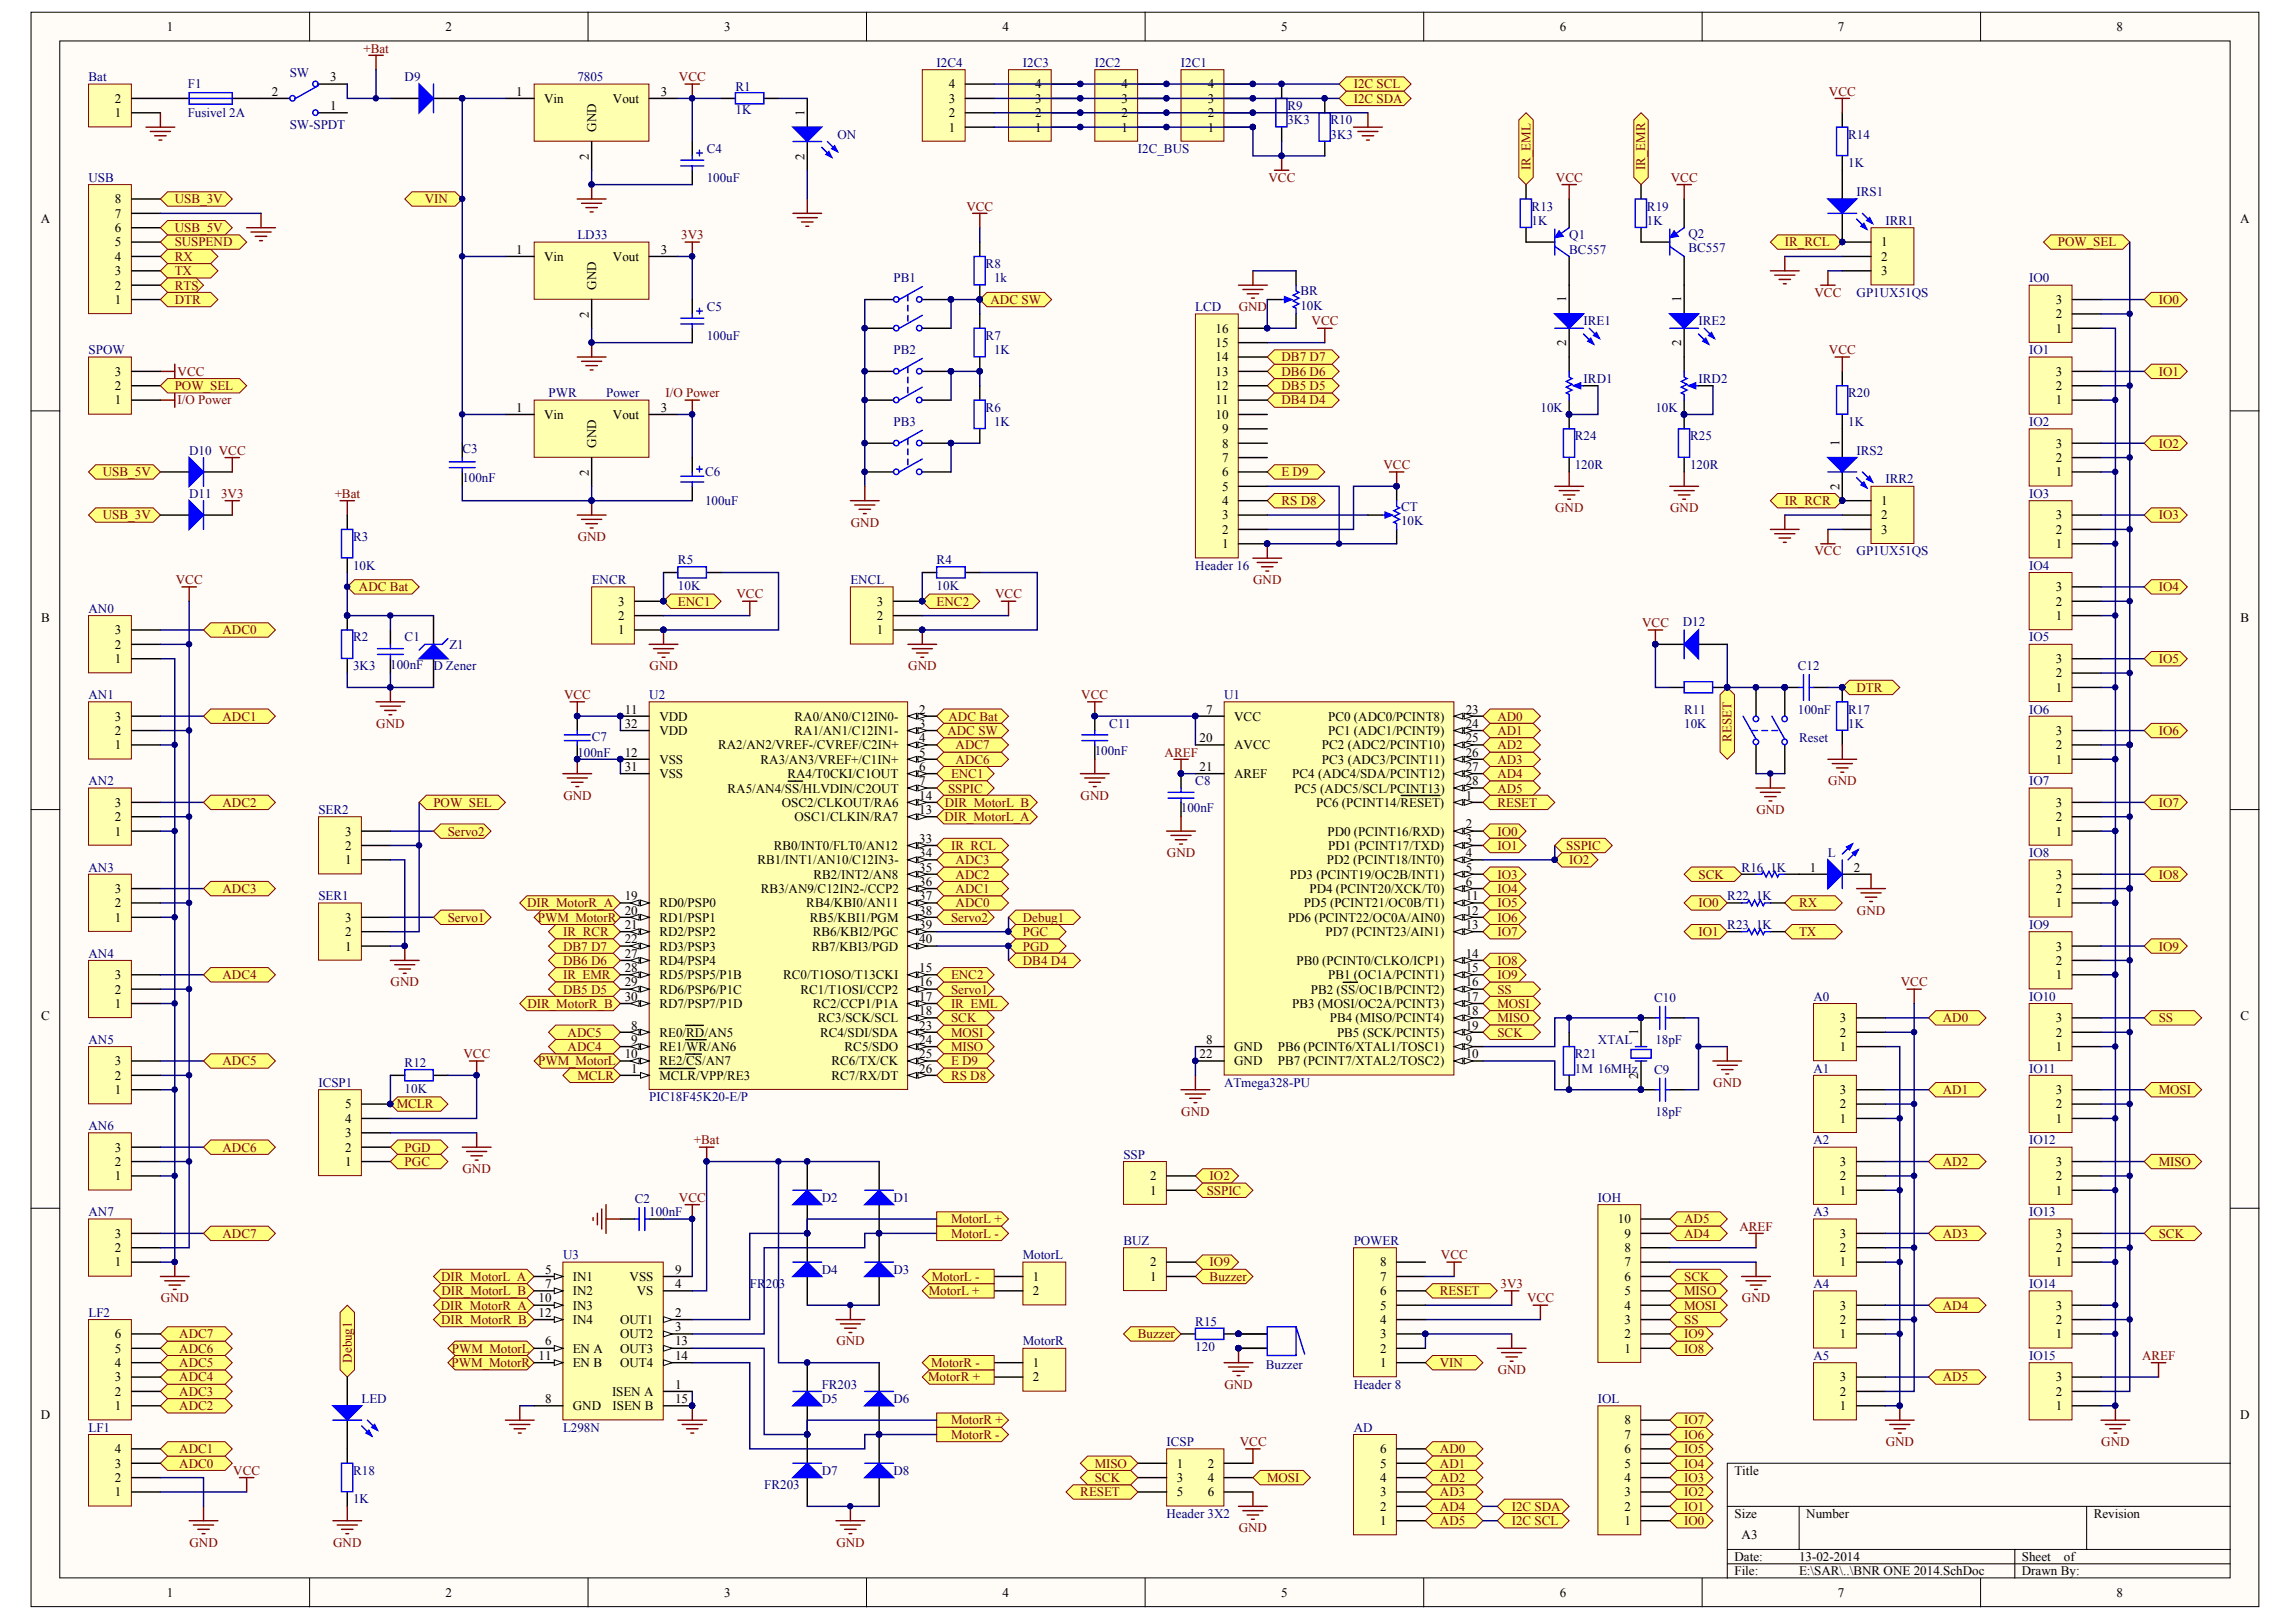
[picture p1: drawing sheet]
<svg xmlns="http://www.w3.org/2000/svg" width="297mm" height="210mm" viewBox="0 0 297 210" stroke-linecap="round" stroke-linejoin="round" font-family="sans-serif">
<defs><g id="words">
<g font-size="1.7">
<text x="21.6" y="4">1</text>
<text x="57.6" y="4">2</text>
<text x="93.7" y="4">3</text>
<text x="129.7" y="4">4</text>
<text x="165.7" y="4">5</text>
<text x="201.8" y="4">6</text>
<text x="237.8" y="4">7</text>
<text x="273.8" y="4">8</text>
<text x="42.7" y="10.5">3</text>
<text x="122.7" y="11.4">4</text>
<text x="133.9" y="11.4">4</text>
<text x="145.1" y="11.4">4</text>
<text x="156.2" y="11.4">4</text>
<text x="14.9" y="15.2">1</text>
<text x="14.9" y="13.3">2</text>
<text x="35.2" y="12.4">2</text>
<text x="42.7" y="14.2">1</text>
<text x="66.8" y="12.4">1</text>
<text x="70.4" y="13.3">Vin</text>
<text x="77.1" y="17" transform="rotate(-90 77.1 17)">GND</text>
<text x="79.3" y="13.3">Vout</text>
<text x="85.5" y="12.4">3</text>
<text x="104.1" y="15" transform="rotate(-90 104.1 15)">1</text>
<text x="122.7" y="17">1</text>
<text x="122.7" y="15.2">2</text>
<text x="122.7" y="13.3">3</text>
<text x="133.9" y="17">1</text>
<text x="133.9" y="15.2">2</text>
<text x="133.9" y="13.3">3</text>
<text x="145.1" y="17">1</text>
<text x="145.1" y="15.2">2</text>
<text x="145.1" y="13.3">3</text>
<text x="156.2" y="17">1</text>
<text x="156.2" y="15.2">2</text>
<text x="156.2" y="13.3">3</text>
<text x="76.2" y="20.7" transform="rotate(-90 76.2 20.7)">2</text>
<text x="104.1" y="20.7" transform="rotate(-90 104.1 20.7)">2</text>
<text x="5.3" y="28.9">A</text>
<text x="14.9" y="28.2">7</text>
<text x="14.9" y="26.3">8</text>
<text x="289.8" y="28.9">A</text>
<text x="14.9" y="35.6">3</text>
<text x="14.9" y="33.8">4</text>
<text x="14.9" y="31.9">5</text>
<text x="14.9" y="30">6</text>
<text x="66.8" y="32.8">1</text>
<text x="70.4" y="33.8">Vin</text>
<text x="79.3" y="33.8">Vout</text>
<text x="85.5" y="32.8">3</text>
<text x="243.4" y="31.9">1</text>
<text x="243.4" y="33.8">2</text>
<text x="243.4" y="35.6">3</text>
<text x="14.9" y="39.3">1</text>
<text x="14.9" y="37.5">2</text>
<text x="76.2" y="41.1" transform="rotate(-90 76.2 41.1)">2</text>
<text x="77.1" y="37.5" transform="rotate(-90 77.1 37.5)">GND</text>
<text x="202.6" y="39.1" transform="rotate(-90 202.6 39.1)">1</text>
<text x="217.5" y="39.1" transform="rotate(-90 217.5 39.1)">1</text>
<text x="266" y="41.2">2</text>
<text x="266" y="39.3">3</text>
<text x="157.3" y="46.8">14</text>
<text x="157.3" y="44.9">15</text>
<text x="157.3" y="43">16</text>
<text x="202.6" y="44.8" transform="rotate(-90 202.6 44.8)">2</text>
<text x="217.5" y="44.8" transform="rotate(-90 217.5 44.8)">2</text>
<text x="266" y="43">1</text>
<text x="14.9" y="52.3">1</text>
<text x="14.9" y="50.5">2</text>
<text x="14.9" y="48.6">3</text>
<text x="66.8" y="53.3">1</text>
<text x="85.5" y="53.3">3</text>
<text x="157.3" y="52.3">11</text>
<text x="157.3" y="50.5">12</text>
<text x="157.3" y="48.6">13</text>
<text x="266" y="52.3">1</text>
<text x="266" y="50.5">2</text>
<text x="266" y="48.6">3</text>
<text x="70.4" y="54.2">Vin</text>
<text x="77.1" y="57.9" transform="rotate(-90 77.1 57.9)">GND</text>
<text x="79.3" y="54.2">Vout</text>
<text x="157.3" y="54.2">10</text>
<text x="158.1" y="59.8">7</text>
<text x="158.1" y="57.9">8</text>
<text x="158.1" y="56.1">9</text>
<text x="238" y="57.7" transform="rotate(-90 238 57.7)">1</text>
<text x="266" y="59.8">2</text>
<text x="266" y="57.9">3</text>
<text x="76.2" y="61.5" transform="rotate(-90 76.2 61.5)">2</text>
<text x="158.1" y="65.3">4</text>
<text x="158.1" y="63.5">5</text>
<text x="158.1" y="61.6">6</text>
<text x="238" y="63.4" transform="rotate(-90 238 63.4)">2</text>
<text x="243.4" y="65.3">1</text>
<text x="266" y="61.6">1</text>
<text x="158.1" y="70.9">1</text>
<text x="158.1" y="69.1">2</text>
<text x="158.1" y="67.2">3</text>
<text x="243.4" y="67.2">2</text>
<text x="243.4" y="69.1">3</text>
<text x="266" y="70.9">1</text>
<text x="266" y="69.1">2</text>
<text x="266" y="67.2">3</text>
<text x="266" y="76.5">3</text>
<text x="5.3" y="80.5">B</text>
<text x="14.9" y="83.9">2</text>
<text x="14.9" y="82.1">3</text>
<text x="80" y="82.1">1</text>
<text x="80" y="80.2">2</text>
<text x="80" y="78.4">3</text>
<text x="113.4" y="82.1">1</text>
<text x="113.4" y="80.2">2</text>
<text x="113.4" y="78.4">3</text>
<text x="266" y="80.2">1</text>
<text x="266" y="78.4">2</text>
<text x="289.8" y="80.5">B</text>
<text x="14.9" y="85.8">1</text>
<text x="266" y="89.5">1</text>
<text x="266" y="87.7">2</text>
<text x="266" y="85.8">3</text>
<text x="14.9" y="95.1">2</text>
<text x="14.9" y="93.3">3</text>
<text x="80.8" y="92.3">11</text>
<text x="80.8" y="94.2">32</text>
<text x="85.3" y="93.3">VDD</text>
<text x="85.3" y="95.1">VDD</text>
<text x="102.8" y="93.3">RA0/AN0/C12IN0-</text>
<text x="102.8" y="95.1">RA1/AN1/C12IN1-</text>
<text x="118.9" y="92.3">2</text>
<text x="118.9" y="94.2">3</text>
<text x="156" y="92.3">7</text>
<text x="159.7" y="93.3">VCC</text>
<text x="171.8" y="93.3">PC0 (ADC0/PCINT8)</text>
<text x="171.8" y="95.1">PC1 (ADC1/PCINT9)</text>
<text x="189.6" y="92.3">23</text>
<text x="189.6" y="94.2">24</text>
<text x="266" y="95.1">3</text>
<text x="14.9" y="97">1</text>
<text x="80.8" y="97.9">12</text>
<text x="80.8" y="99.8">31</text>
<text x="85.3" y="98.8">VSS</text>
<text x="85.3" y="100.7">VSS</text>
<text x="92.9" y="97">RA2/AN2/VREF-/CVREF/C2IN+</text>
<text x="98.4" y="98.8">RA3/AN3/VREF+/C1IN+</text>
<text x="101.9" y="100.7">RA4/T0CKI/C1OUT</text>
<text x="118.9" y="96.1">4</text>
<text x="118.9" y="97.9">5</text>
<text x="118.9" y="99.8">6</text>
<text x="118.9" y="101.6">7</text>
<text x="155.2" y="96.1">20</text>
<text x="155.2" y="99.8">21</text>
<text x="159.7" y="97">AVCC</text>
<text x="159.7" y="100.7">AREF</text>
<text x="167.2" y="100.7">PC4 (ADC4/SDA/PCINT12)</text>
<text x="171" y="97">PC2 (ADC2/PCINT10)</text>
<text x="171" y="98.8">PC3 (ADC3/PCINT11)</text>
<text x="189.6" y="96.1">25</text>
<text x="189.6" y="97.9">26</text>
<text x="189.6" y="99.8">27</text>
<text x="189.6" y="101.6">28</text>
<text x="266" y="98.8">1</text>
<text x="266" y="97">2</text>
<text x="14.9" y="106.3">2</text>
<text x="14.9" y="104.4">3</text>
<text x="94.1" y="102.6">RA5/AN4/SS/HLVDIN/C2OUT</text>
<text x="101.1" y="104.4">OSC2/CLKOUT/RA6</text>
<text x="102.8" y="106.3">OSC1/CLKIN/RA7</text>
<text x="118.9" y="105.3">13</text>
<text x="118.9" y="103.5">14</text>
<text x="167.5" y="102.6">PC5 (ADC5/SCL/PCINT13)</text>
<text x="170.3" y="104.4">PC6 (PCINT14/RESET)</text>
<text x="189.6" y="103.5">1</text>
<text x="189.6" y="107.2">2</text>
<text x="266" y="106.3">2</text>
<text x="266" y="104.4">3</text>
<text x="14.9" y="108.1">1</text>
<text x="44.7" y="111.9">1</text>
<text x="44.7" y="110">2</text>
<text x="44.7" y="108.1">3</text>
<text x="98" y="111.9">RB1/INT1/AN10/C12IN3-</text>
<text x="100.1" y="110">RB0/INT0/FLT0/AN12</text>
<text x="105.2" y="113.7">RB2/INT2/AN8</text>
<text x="118.9" y="109.1">33</text>
<text x="118.9" y="110.9">34</text>
<text x="118.9" y="112.8">35</text>
<text x="166.9" y="113.7">PD3 (PCINT19/OC2B/INT1)</text>
<text x="171.7" y="111.9">PD2 (PCINT18/INT0)</text>
<text x="171.7" y="108.1">PD0 (PCINT16/RXD)</text>
<text x="171.8" y="110">PD1 (PCINT17/TXD)</text>
<text x="189.6" y="109.1">3</text>
<text x="189.6" y="110.9">4</text>
<text x="189.6" y="112.8">5</text>
<text x="234.2" y="112.8">1</text>
<text x="239.8" y="112.8">2</text>
<text x="266" y="108.1">1</text>
<text x="266" y="113.7">3</text>
<text x="14.9" y="119.3">1</text>
<text x="14.9" y="117.4">2</text>
<text x="14.9" y="115.6">3</text>
<text x="44.7" y="119.3">3</text>
<text x="80.8" y="116.5">19</text>
<text x="80.8" y="118.4">20</text>
<text x="85.3" y="117.4">RD0/PSP0</text>
<text x="85.3" y="119.3">RD1/PSP1</text>
<text x="98.4" y="115.6">RB3/AN9/C12IN2-/CCP2</text>
<text x="104.3" y="117.4">RB4/KBI0/AN11</text>
<text x="104.8" y="119.3">RB5/KBI1/PGM</text>
<text x="118.9" y="114.6">36</text>
<text x="118.9" y="116.5">37</text>
<text x="118.9" y="118.4">38</text>
<text x="166.6" y="119.3">PD6 (PCINT22/OC0A/AIN0)</text>
<text x="168.7" y="117.4">PD5 (PCINT21/OC0B/T1)</text>
<text x="169.4" y="115.6">PD4 (PCINT20/XCK/T0)</text>
<text x="189.6" y="114.6">6</text>
<text x="189.6" y="116.5">11</text>
<text x="189.6" y="118.4">12</text>
<text x="266" y="117.4">1</text>
<text x="266" y="115.6">2</text>
<text x="44.7" y="123">1</text>
<text x="44.7" y="121.1">2</text>
<text x="80.8" y="120.2">21</text>
<text x="80.8" y="122.1">22</text>
<text x="80.8" y="123.9">27</text>
<text x="80.8" y="125.8">28</text>
<text x="85.3" y="121.1">RD2/PSP2</text>
<text x="85.3" y="123">RD3/PSP3</text>
<text x="85.3" y="124.9">RD4/PSP4</text>
<text x="105" y="123">RB7/KBI3/PGD</text>
<text x="105.2" y="121.1">RB6/KBI2/PGC</text>
<text x="118.9" y="125.8">15</text>
<text x="118.9" y="120.2">39</text>
<text x="118.9" y="122.1">40</text>
<text x="167.7" y="124.9">PB0 (PCINT0/CLKO/ICP1)</text>
<text x="171.5" y="121.1">PD7 (PCINT23/AIN1)</text>
<text x="189.6" y="120.2">13</text>
<text x="189.6" y="123.9">14</text>
<text x="189.6" y="125.8">15</text>
<text x="266" y="124.9">2</text>
<text x="266" y="123">3</text>
<text x="14.9" y="130.4">1</text>
<text x="14.9" y="128.6">2</text>
<text x="14.9" y="126.7">3</text>
<text x="80.8" y="127.7">29</text>
<text x="80.8" y="129.5">30</text>
<text x="85.3" y="126.7">RD5/PSP5/P1B</text>
<text x="85.3" y="128.6">RD6/PSP6/P1C</text>
<text x="85.3" y="130.4">RD7/PSP7/P1D</text>
<text x="101.3" y="126.7">RC0/T1OSO/T13CKI</text>
<text x="103.6" y="128.6">RC1/T1OSI/CCP2</text>
<text x="105.2" y="130.4">RC2/CCP1/P1A</text>
<text x="118.9" y="127.7">16</text>
<text x="118.9" y="129.5">17</text>
<text x="118.9" y="131.4">18</text>
<text x="167.2" y="130.4">PB3 (MOSI/OC2A/PCINT3)</text>
<text x="169.6" y="128.6">PB2 (SS/OC1B/PCINT2)</text>
<text x="171.8" y="126.7">PB1 (OC1A/PCINT1)</text>
<text x="189.6" y="127.7">16</text>
<text x="189.6" y="129.5">17</text>
<text x="189.6" y="131.4">18</text>
<text x="266" y="126.7">1</text>
<text x="5.3" y="132">C</text>
<text x="14.9" y="137.9">3</text>
<text x="80.8" y="136.9">10</text>
<text x="81.7" y="133.2">8</text>
<text x="81.7" y="135.1">9</text>
<text x="85.3" y="134.2">RE0/RD/AN5</text>
<text x="85.3" y="136">RE1/WR/AN6</text>
<text x="85.3" y="137.9">RE2/CS/AN7</text>
<text x="105.8" y="132.3">RC3/SCK/SCL</text>
<text x="106.1" y="134.2">RC4/SDI/SDA</text>
<text x="107.6" y="137.9">RC6/TX/CK</text>
<text x="109.3" y="136">RC5/SDO</text>
<text x="118.9" y="133.2">23</text>
<text x="118.9" y="135.1">24</text>
<text x="118.9" y="136.9">25</text>
<text x="155.2" y="136.9">22</text>
<text x="156" y="135.1">8</text>
<text x="159.7" y="136">GND</text>
<text x="159.7" y="137.9">GND</text>
<text x="165.3" y="136">PB6 (PCINT6/XTAL1/TOSC1)</text>
<text x="165.3" y="137.9">PB7 (PCINT7/XTAL2/TOSC2)</text>
<text x="172" y="132.3">PB4 (MISO/PCINT4)</text>
<text x="173" y="134.2">PB5 (SCK/PCINT5)</text>
<text x="189.6" y="135.1">9</text>
<text x="189.6" y="136.9">10</text>
<text x="189.6" y="133.2">19</text>
<text x="211.9" y="133.9" transform="rotate(-90 211.9 133.9)">1</text>
<text x="238" y="136">1</text>
<text x="238" y="134.2">2</text>
<text x="238" y="132.3">3</text>
<text x="266" y="136">1</text>
<text x="266" y="134.2">2</text>
<text x="266" y="132.3">3</text>
<text x="289.8" y="132">C</text>
<text x="14.9" y="141.6">1</text>
<text x="14.9" y="139.7">2</text>
<text x="44.7" y="143.5">5</text>
<text x="81.7" y="138.8">1</text>
<text x="85.3" y="139.7">MCLR/VPP/RE3</text>
<text x="107.6" y="139.7">RC7/RX/DT</text>
<text x="118.9" y="138.8">26</text>
<text x="211.9" y="139.6" transform="rotate(-90 211.9 139.6)">2</text>
<text x="238" y="143.5">2</text>
<text x="238" y="141.6">3</text>
<text x="266" y="143.5">2</text>
<text x="266" y="141.6">3</text>
<text x="14.9" y="149">3</text>
<text x="44.7" y="149">2</text>
<text x="44.7" y="147.2">3</text>
<text x="44.7" y="145.3">4</text>
<text x="238" y="145.3">1</text>
<text x="266" y="145.3">1</text>
<text x="14.9" y="152.7">1</text>
<text x="14.9" y="150.9">2</text>
<text x="44.7" y="150.9">1</text>
<text x="148.8" y="154.6">1</text>
<text x="148.8" y="152.7">2</text>
<text x="238" y="154.6">1</text>
<text x="238" y="152.7">2</text>
<text x="238" y="150.9">3</text>
<text x="266" y="154.6">1</text>
<text x="266" y="152.7">2</text>
<text x="266" y="150.9">3</text>
<text x="14.9" y="160.2">3</text>
<text x="209.3" y="158.3">10</text>
<text x="210.2" y="160.2">9</text>
<text x="238" y="160.2">3</text>
<text x="266" y="160.2">3</text>
<text x="14.9" y="163.9">1</text>
<text x="14.9" y="162">2</text>
<text x="70.5" y="164.8">5</text>
<text x="70.5" y="166.7">7</text>
<text x="74.1" y="165.8">IN1</text>
<text x="74.1" y="167.6">IN2</text>
<text x="81.5" y="165.8">VSS</text>
<text x="82.4" y="167.6">VS</text>
<text x="87.3" y="166.7">4</text>
<text x="87.3" y="164.8">9</text>
<text x="133.6" y="165.8">1</text>
<text x="133.6" y="167.6">2</text>
<text x="148.8" y="165.8">1</text>
<text x="148.8" y="163.9">2</text>
<text x="178.6" y="167.6">6</text>
<text x="178.6" y="165.8">7</text>
<text x="178.6" y="163.9">8</text>
<text x="210.2" y="167.6">5</text>
<text x="210.2" y="165.8">6</text>
<text x="210.2" y="163.9">7</text>
<text x="210.2" y="162">8</text>
<text x="238" y="163.9">1</text>
<text x="238" y="162">2</text>
<text x="266" y="163.9">1</text>
<text x="266" y="162">2</text>
<text x="14.9" y="173.2">6</text>
<text x="69.7" y="168.5">10</text>
<text x="69.7" y="170.4">12</text>
<text x="74.1" y="169.5">IN3</text>
<text x="74.1" y="171.3">IN4</text>
<text x="80.2" y="171.3">OUT1</text>
<text x="80.2" y="173.2">OUT2</text>
<text x="87.3" y="170.4">2</text>
<text x="87.3" y="172.3">3</text>
<text x="178.6" y="173.2">3</text>
<text x="178.6" y="171.3">4</text>
<text x="178.6" y="169.5">5</text>
<text x="210.2" y="173.2">2</text>
<text x="210.2" y="171.3">3</text>
<text x="210.2" y="169.5">4</text>
<text x="238" y="173.2">1</text>
<text x="238" y="171.3">2</text>
<text x="238" y="169.5">3</text>
<text x="266" y="173.2">1</text>
<text x="266" y="171.3">2</text>
<text x="266" y="169.5">3</text>
<text x="14.9" y="178.8">3</text>
<text x="14.9" y="176.9">4</text>
<text x="14.9" y="175">5</text>
<text x="69.7" y="176">11</text>
<text x="70.5" y="174.1">6</text>
<text x="74.1" y="175">EN A</text>
<text x="74.1" y="176.9">EN B</text>
<text x="80.2" y="175">OUT3</text>
<text x="80.2" y="176.9">OUT4</text>
<text x="87.3" y="174.1">13</text>
<text x="87.3" y="176">14</text>
<text x="87.3" y="179.7">1</text>
<text x="133.6" y="176.9">1</text>
<text x="133.6" y="178.8">2</text>
<text x="178.6" y="176.9">1</text>
<text x="178.6" y="175">2</text>
<text x="210.2" y="175">1</text>
<text x="238" y="178.8">3</text>
<text x="266" y="178.8">3</text>
<text x="5.3" y="183.7">D</text>
<text x="14.9" y="182.5">1</text>
<text x="14.9" y="180.6">2</text>
<text x="70.5" y="181.6">8</text>
<text x="74.1" y="182.5">GND</text>
<text x="79.2" y="180.6">ISEN A</text>
<text x="79.3" y="182.5">ISEN B</text>
<text x="87.3" y="181.6">15</text>
<text x="210.2" y="184.3">8</text>
<text x="238" y="182.5">1</text>
<text x="238" y="180.6">2</text>
<text x="266" y="182.5">1</text>
<text x="266" y="180.6">2</text>
<text x="289.8" y="183.7">D</text>
<text x="14.9" y="191.8">2</text>
<text x="14.9" y="189.9">3</text>
<text x="14.9" y="188.1">4</text>
<text x="152.2" y="189.9">1</text>
<text x="152.2" y="191.8">3</text>
<text x="156.2" y="189.9">2</text>
<text x="156.2" y="191.8">4</text>
<text x="178.6" y="191.8">4</text>
<text x="178.6" y="189.9">5</text>
<text x="178.6" y="188.1">6</text>
<text x="210.2" y="191.8">4</text>
<text x="210.2" y="189.9">5</text>
<text x="210.2" y="188.1">6</text>
<text x="210.2" y="186.2">7</text>
<text x="224.4" y="190.8">Title</text>
<text x="14.9" y="193.6">1</text>
<text x="152.2" y="193.6">5</text>
<text x="156.2" y="193.6">6</text>
<text x="178.6" y="197.3">1</text>
<text x="178.6" y="195.5">2</text>
<text x="178.6" y="193.6">3</text>
<text x="210.2" y="197.3">1</text>
<text x="210.2" y="195.5">2</text>
<text x="210.2" y="193.6">3</text>
<text x="224.4" y="196.4">Size</text>
<text x="233.7" y="196.4">Number</text>
<text x="270.9" y="196.4">Revision</text>
<text x="224.4" y="202">Date:</text>
<text x="224.4" y="203.9">File:</text>
<text x="225.3" y="199.2">A3</text>
<text x="232.8" y="202">13-02-2014</text>
<text x="232.8" y="203.9">E:\SAR\..\BNR ONE 2014.SchDoc</text>
<text x="261.6" y="202">Sheet</text>
<text x="261.6" y="203.9">Drawn By:</text>
<text x="267" y="202">of</text>
<text x="21.6" y="206.6">1</text>
<text x="57.6" y="206.6">2</text>
<text x="93.7" y="206.6">3</text>
<text x="129.7" y="206.6">4</text>
<text x="165.7" y="206.6">5</text>
<text x="201.8" y="206.6">6</text>
<text x="237.8" y="206.6">7</text>
<text x="273.8" y="206.6">8</text>
</g>
<g font-size="1.7" fill="#000080">
<text x="11.4" y="10.5">Bat</text>
<text x="24.3" y="11.4">F1</text>
<text x="37.5" y="10">SW</text>
<text x="52.3" y="10.5">D9</text>
<text x="74.7" y="10.5">7805</text>
<text x="95.1" y="11.8">R1</text>
<text x="121.2" y="8.7">I2C4</text>
<text x="132.3" y="8.7">I2C3</text>
<text x="141.6" y="8.7">I2C2</text>
<text x="152.8" y="8.7">I2C1</text>
<text x="24.3" y="15.2">Fusivel 2A</text>
<text x="37.5" y="16.6">SW-SPDT</text>
<text x="95.1" y="14.8">1K</text>
<text x="108.3" y="18">ON</text>
<text x="166.6" y="16.1">3K3</text>
<text x="166.6" y="14.2">R9</text>
<text x="172.1" y="18">3K3</text>
<text x="172.1" y="16.1">R10</text>
<text x="239.1" y="18">R14</text>
<text x="11.4" y="23.5">USB</text>
<text x="91.4" y="23.5">100uF</text>
<text x="91.4" y="19.8">C4</text>
<text x="147.2" y="19.8">I2C_BUS</text>
<text x="239.1" y="21.7">1K</text>
<text x="198.2" y="29.1">1K</text>
<text x="198.2" y="27.2">R13</text>
<text x="213.1" y="29.1">1K</text>
<text x="213.1" y="27.2">R19</text>
<text x="240.2" y="25.4">IRS1</text>
<text x="243.9" y="29.1">IRR1</text>
<text x="74.7" y="31">LD33</text>
<text x="127.5" y="34.7">R8</text>
<text x="203" y="31">Q1</text>
<text x="203" y="32.8">BC557</text>
<text x="218.4" y="30.8">Q2</text>
<text x="218.4" y="32.7">BC557</text>
<text x="91.4" y="40.3">C5</text>
<text x="115.6" y="36.5">PB1</text>
<text x="128.6" y="36.5">1k</text>
<text x="154.6" y="40.3">LCD</text>
<text x="168.2" y="40.1">10K</text>
<text x="168.2" y="38.2">BR</text>
<text x="240.2" y="38.4">GP1UX51QS</text>
<text x="262.5" y="36.5">IO0</text>
<text x="11.4" y="45.8">SPOW</text>
<text x="91.4" y="44">100uF</text>
<text x="115.6" y="45.8">PB2</text>
<text x="127.5" y="44">R7</text>
<text x="128.6" y="45.8">1K</text>
<text x="204.9" y="42.1">IRE1</text>
<text x="219.7" y="42.1">IRE2</text>
<text x="262.5" y="45.8">IO1</text>
<text x="71" y="51.4">PWR</text>
<text x="78.4" y="51.4">Power</text>
<text x="127.5" y="53.3">R6</text>
<text x="199.3" y="53.3">10K</text>
<text x="204.9" y="49.6">IRD1</text>
<text x="214.2" y="53.3">10K</text>
<text x="219.7" y="49.6">IRD2</text>
<text x="239.1" y="51.4">R20</text>
<text x="24.5" y="58.8">D10 VCC</text>
<text x="59.8" y="58.7">C3</text>
<text x="115.6" y="55.1">PB3</text>
<text x="128.6" y="55.1">1K</text>
<text x="203.7" y="57">R24</text>
<text x="218.6" y="57">R25</text>
<text x="239.1" y="55.1">1K</text>
<text x="240.2" y="58.8">IRS2</text>
<text x="262.5" y="55.1">IO2</text>
<text x="24.5" y="64.4">D11</text>
<text x="59.8" y="62.4">100nF</text>
<text x="91.2" y="65.3">100uF</text>
<text x="91.2" y="61.6">C6</text>
<text x="203.7" y="60.7">120R</text>
<text x="218.6" y="60.7">120R</text>
<text x="243.9" y="62.6">IRR2</text>
<text x="262.5" y="64.4">IO3</text>
<text x="45.7" y="70">R3</text>
<text x="181.3" y="68">10K</text>
<text x="181.3" y="66.1">CT</text>
<text x="240.2" y="71.9">GP1UX51QS</text>
<text x="45.7" y="73.7">10K</text>
<text x="76.6" y="75.6">ENCR</text>
<text x="87.7" y="76.3">10K</text>
<text x="87.7" y="73">R5</text>
<text x="110" y="75.6">ENCL</text>
<text x="121.2" y="76.3">10K</text>
<text x="121.2" y="73">R4</text>
<text x="154.6" y="73.7">Header 16</text>
<text x="262.5" y="73.7">IO4</text>
<text x="11.4" y="79.3">AN0</text>
<text x="45.7" y="83">R2</text>
<text x="52.3" y="83">C1</text>
<text x="58.1" y="83.9">Z1</text>
<text x="217.7" y="81">D12</text>
<text x="262.5" y="83">IO5</text>
<text x="45.7" y="86.7">3K3</text>
<text x="50.5" y="86.6">100nF</text>
<text x="56.1" y="86.7">D Zener</text>
<text x="232.6" y="86.7">C12</text>
<text x="11.4" y="90.4">AN1</text>
<text x="76.6" y="95.8">C7</text>
<text x="84" y="90.4">U2</text>
<text x="143.5" y="94.2">C11</text>
<text x="158.4" y="90.4">U1</text>
<text x="217.9" y="94.2">10K</text>
<text x="217.9" y="92.3">R11</text>
<text x="232.6" y="92.3">100nF</text>
<text x="239.1" y="94.2">1K</text>
<text x="239.1" y="92.3">R17</text>
<text x="262.5" y="92.3">IO6</text>
<text x="11.4" y="101.6">AN2</text>
<text x="74.7" y="97.9">100nF</text>
<text x="141.6" y="97.7">100nF</text>
<text x="154.6" y="101.6">C8</text>
<text x="232.8" y="96.1">Reset</text>
<text x="262.5" y="101.6">IO7</text>
<text x="41.2" y="105.3">SER2</text>
<text x="152.8" y="105.1">100nF</text>
<text x="11.4" y="112.8">AN3</text>
<text x="225.3" y="112.8">R16</text>
<text x="229" y="112.8">1K</text>
<text x="236.5" y="110.9">L</text>
<text x="262.5" y="110.9">IO8</text>
<text x="41.2" y="116.5">SER1</text>
<text x="223.5" y="116.5">R22</text>
<text x="227.2" y="116.5">1K</text>
<text x="11.4" y="123.9">AN4</text>
<text x="223.5" y="120.2">R23</text>
<text x="227.2" y="120.2">1K</text>
<text x="262.5" y="120.2">IO9</text>
<text x="214" y="129.7">C10</text>
<text x="234.6" y="129.5">A0</text>
<text x="262.5" y="129.5">IO10</text>
<text x="11.4" y="135.1">AN5</text>
<text x="203.7" y="136.9">R21</text>
<text x="206.7" y="135.1">XTAL</text>
<text x="214.2" y="135.1">18pF</text>
<text x="41.2" y="140.7">ICSP1</text>
<text x="52.3" y="141.4">10K</text>
<text x="52.3" y="138">R12</text>
<text x="84" y="142.5">PIC18F45K20-E/P</text>
<text x="158.4" y="140.7">ATmega328-PU</text>
<text x="203.7" y="138.8">1M 16MHz</text>
<text x="214" y="139">C9</text>
<text x="234.6" y="138.8">A1</text>
<text x="262.5" y="138.8">IO11</text>
<text x="11.4" y="146.2">AN6</text>
<text x="145.3" y="150">SSP</text>
<text x="214.2" y="144.4">18pF</text>
<text x="234.6" y="148.1">A2</text>
<text x="262.5" y="148.1">IO12</text>
<text x="82.1" y="155.7">C2</text>
<text x="106.3" y="155.5">D2</text>
<text x="115.6" y="155.5">D1</text>
<text x="206.7" y="155.5">IOH</text>
<text x="11.4" y="157.4">AN7</text>
<text x="84" y="157.4">100nF</text>
<text x="145.3" y="161.1">BUZ</text>
<text x="175.1" y="161.1">POWER</text>
<text x="234.6" y="157.4">A3</text>
<text x="262.5" y="157.4">IO13</text>
<text x="72.8" y="163">U3</text>
<text x="97" y="166.7">FR203</text>
<text x="106.3" y="164.8">D4</text>
<text x="115.6" y="164.8">D3</text>
<text x="132.3" y="163">MotorL</text>
<text x="234.6" y="166.7">A4</text>
<text x="262.5" y="166.7">IO14</text>
<text x="11.4" y="170.4">LF2</text>
<text x="154.6" y="171.5">R15</text>
<text x="106.3" y="179.7">FR203</text>
<text x="132.3" y="174.1">MotorR</text>
<text x="154.6" y="174.9">120</text>
<text x="163.8" y="177.1">Buzzer</text>
<text x="175.1" y="179.7">Header 8</text>
<text x="234.6" y="176">A5</text>
<text x="262.5" y="176">IO15</text>
<text x="11.4" y="185.3">LF1</text>
<text x="46.8" y="181.6">LED</text>
<text x="72.8" y="185.3">L298N</text>
<text x="106.3" y="181.6">D5</text>
<text x="115.6" y="181.6">D6</text>
<text x="175.1" y="185.3">AD</text>
<text x="206.7" y="181.6">IOL</text>
<text x="45.7" y="190.8">R18</text>
<text x="106.3" y="190.8">D7</text>
<text x="115.6" y="190.8">D8</text>
<text x="150.9" y="187.1">ICSP</text>
<text x="45.7" y="194.6">1K</text>
<text x="98.9" y="192.7">FR203</text>
<text x="150.9" y="196.4">Header 3X2</text>
</g>
<g font-size="1.7" fill="#800000">
<text x="47" y="6.8">+Bat</text>
<text x="87.8" y="10.5">VCC</text>
<text x="175.1" y="11.4">I2C SCL</text>
<text x="175.1" y="13.3">I2C SDA</text>
<text x="236.6" y="12.4">VCC</text>
<text x="164.1" y="23.5">VCC</text>
<text x="198" y="22.1" transform="rotate(-90 198 22.1)">IR_EML</text>
<text x="201.3" y="23.5">VCC</text>
<text x="212.9" y="22.1" transform="rotate(-90 212.9 22.1)">IR_EMR</text>
<text x="216.2" y="23.5">VCC</text>
<text x="22.6" y="26.3">USB_3V</text>
<text x="55" y="26.3">VIN</text>
<text x="125" y="27.2">VCC</text>
<text x="22.6" y="33.8">RX</text>
<text x="22.6" y="35.6">TX</text>
<text x="22.6" y="31.9">SUSPEND</text>
<text x="22.6" y="30">USB_5V</text>
<text x="88.1" y="31">3V3</text>
<text x="230.9" y="31.9">IR_RCL</text>
<text x="266.2" y="31.9">POW_SEL</text>
<text x="22.6" y="39.3">DTR</text>
<text x="22.6" y="37.5">RTS</text>
<text x="128.1" y="39.3">ADC SW</text>
<text x="160.3" y="40.3">GND</text>
<text x="234.7" y="38.4">VCC</text>
<text x="279.3" y="39.3">IO0</text>
<text x="165.8" y="46.8">DB7 D7</text>
<text x="169.7" y="42.1">VCC</text>
<text x="236.6" y="45.8">VCC</text>
<text x="22.6" y="50.5">POW_SEL</text>
<text x="23" y="52.3">I/O Power</text>
<text x="23" y="48.6">VCC</text>
<text x="86.1" y="51.4">I/O Power</text>
<text x="165.8" y="52.3">DB4 D4</text>
<text x="165.8" y="50.5">DB5 D5</text>
<text x="165.8" y="48.6">DB6 D6</text>
<text x="279.3" y="48.6">IO1</text>
<text x="279.3" y="57.9">IO2</text>
<text x="13.3" y="61.6">USB_5V</text>
<text x="28.6" y="64.4">3V3</text>
<text x="43.3" y="64.4">+Bat</text>
<text x="165.8" y="65.3">RS D8</text>
<text x="165.8" y="61.6">E D9</text>
<text x="179" y="60.7">VCC</text>
<text x="230.9" y="65.3">IR_RCR</text>
<text x="13.3" y="67.2">USB_3V</text>
<text x="74.7" y="70">GND</text>
<text x="110.1" y="68.1">GND</text>
<text x="201.2" y="66.3">GND</text>
<text x="216.1" y="66.3">GND</text>
<text x="234.7" y="71.9">VCC</text>
<text x="279.3" y="67.2">IO3</text>
<text x="22.7" y="75.6">VCC</text>
<text x="46.4" y="76.5">ADC Bat</text>
<text x="95.3" y="77.4">VCC</text>
<text x="128.7" y="77.4">VCC</text>
<text x="162.1" y="75.6">GND</text>
<text x="279.3" y="76.5">IO4</text>
<text x="28.8" y="82.1">ADC0</text>
<text x="87.7" y="78.4">ENC1</text>
<text x="121.2" y="78.4">ENC2</text>
<text x="212.4" y="81.1">VCC</text>
<text x="84" y="86.7">GND</text>
<text x="117.5" y="86.7">GND</text>
<text x="240.2" y="89.5">DTR</text>
<text x="279.3" y="85.8">IO5</text>
<text x="28.8" y="93.3">ADC1</text>
<text x="48.7" y="94.2">GND</text>
<text x="73" y="90.4">VCC</text>
<text x="122.6" y="95.1">ADC SW</text>
<text x="122.7" y="93.3">ADC Bat</text>
<text x="139.9" y="90.4">VCC</text>
<text x="193.7" y="93.3">AD0</text>
<text x="193.7" y="95.1">AD1</text>
<text x="224" y="96" transform="rotate(-90 224 96)">RESET</text>
<text x="279.3" y="95.1">IO6</text>
<text x="123" y="100.7">ENC1</text>
<text x="123.6" y="98.8">ADC6</text>
<text x="123.6" y="97">ADC7</text>
<text x="150.7" y="97.9">AREF</text>
<text x="193.7" y="100.7">AD4</text>
<text x="193.7" y="98.8">AD3</text>
<text x="193.7" y="97">AD2</text>
<text x="236.5" y="101.6">GND</text>
<text x="28.8" y="104.4">ADC2</text>
<text x="56.1" y="104.4">POW_SEL</text>
<text x="72.9" y="103.5">GND</text>
<text x="122.2" y="106.3">DIR_MotorL_A</text>
<text x="122.2" y="104.4">DIR_MotorL_B</text>
<text x="122.7" y="102.6">SSPIC</text>
<text x="139.8" y="103.5">GND</text>
<text x="193.7" y="104.4">RESET</text>
<text x="193.7" y="102.6">AD5</text>
<text x="227.2" y="105.3">GND</text>
<text x="279.3" y="104.4">IO7</text>
<text x="57.9" y="108.1">Servo2</text>
<text x="123" y="110">IR_RCL</text>
<text x="123.6" y="113.7">ADC2</text>
<text x="123.6" y="111.9">ADC3</text>
<text x="151" y="110.9">GND</text>
<text x="193.7" y="108.1">IO0</text>
<text x="193.7" y="110">IO1</text>
<text x="193.7" y="113.7">IO3</text>
<text x="202.6" y="110">SSPIC</text>
<text x="203" y="111.9">IO2</text>
<text x="219.7" y="113.7">SCK</text>
<text x="279.3" y="113.7">IO8</text>
<text x="28.8" y="115.6">ADC3</text>
<text x="57.9" y="119.3">Servo1</text>
<text x="68.2" y="117.4">DIR_MotorR_A</text>
<text x="69.6" y="119.3">PWM_MotorR</text>
<text x="123" y="119.3">Servo2</text>
<text x="123.6" y="117.4">ADC0</text>
<text x="123.6" y="115.6">ADC1</text>
<text x="132.3" y="119.3">Debug1</text>
<text x="193.7" y="115.6">IO4</text>
<text x="193.7" y="117.4">IO5</text>
<text x="193.7" y="119.3">IO6</text>
<text x="219.7" y="117.4">IO0</text>
<text x="232.8" y="117.4">RX</text>
<text x="240.2" y="118.4">GND</text>
<text x="72.8" y="121.1">IR_RCR</text>
<text x="72.8" y="124.9">DB6 D6</text>
<text x="72.8" y="123">DB7 D7</text>
<text x="132.3" y="123">PGD</text>
<text x="132.3" y="121.1">PGC</text>
<text x="132.3" y="124.9">DB4 D4</text>
<text x="193.7" y="121.1">IO7</text>
<text x="193.7" y="124.9">IO8</text>
<text x="219.7" y="121.1">IO1</text>
<text x="232.8" y="121.1">TX</text>
<text x="279.3" y="123">IO9</text>
<text x="28.8" y="126.7">ADC4</text>
<text x="50.5" y="127.7">GND</text>
<text x="68.2" y="130.4">DIR_MotorR_B</text>
<text x="72.8" y="126.7">IR_EMR</text>
<text x="72.8" y="128.6">DB5 D5</text>
<text x="123" y="130.4">IR_EML</text>
<text x="123" y="128.6">Servo1</text>
<text x="123" y="126.7">ENC2</text>
<text x="193.7" y="130.4">MOSI</text>
<text x="193.7" y="128.6">SS</text>
<text x="193.7" y="126.7">IO9</text>
<text x="245.9" y="127.7">VCC</text>
<text x="28.8" y="137.9">ADC5</text>
<text x="60" y="136.9">VCC</text>
<text x="69.6" y="137.9">PWM_MotorL</text>
<text x="73.4" y="136">ADC4</text>
<text x="73.4" y="134.2">ADC5</text>
<text x="123" y="134.2">MOSI</text>
<text x="123" y="136">MISO</text>
<text x="123" y="132.3">SCK</text>
<text x="123" y="137.9">E D9</text>
<text x="193.7" y="132.3">MISO</text>
<text x="193.7" y="134.2">SCK</text>
<text x="251.3" y="132.3">AD0</text>
<text x="279.3" y="132.3">SS</text>
<text x="51.3" y="143.5">MCLR</text>
<text x="74.7" y="139.7">MCLR</text>
<text x="123" y="139.7">RS D8</text>
<text x="221.6" y="140.7">GND</text>
<text x="251.3" y="141.6">AD1</text>
<text x="279.3" y="141.6">MOSI</text>
<text x="28.8" y="149">ADC6</text>
<text x="52.3" y="149">PGD</text>
<text x="89.8" y="148.1">+Bat</text>
<text x="152.8" y="144.4">GND</text>
<text x="52.3" y="150.9">PGC</text>
<text x="59.8" y="151.8">GND</text>
<text x="87.8" y="155.5">VCC</text>
<text x="156.1" y="154.6">SSPIC</text>
<text x="156.5" y="152.7">IO2</text>
<text x="251.3" y="150.9">AD2</text>
<text x="279.3" y="150.9">MISO</text>
<text x="28.8" y="160.2">ADC7</text>
<text x="123" y="158.3">MotorL +</text>
<text x="123" y="160.2">MotorL -</text>
<text x="217.9" y="158.3">AD5</text>
<text x="217.9" y="160.2">AD4</text>
<text x="225" y="159.2">AREF</text>
<text x="251.3" y="160.2">AD3</text>
<text x="279.3" y="160.2">SCK</text>
<text x="57.1" y="165.8">DIR_MotorL_A</text>
<text x="57.1" y="167.6">DIR_MotorL_B</text>
<text x="120.2" y="167.6">MotorL +</text>
<text x="120.5" y="165.8">MotorL -</text>
<text x="156.5" y="165.8">Buzzer</text>
<text x="156.5" y="163.9">IO9</text>
<text x="186.3" y="167.6">RESET</text>
<text x="186.4" y="163">VCC</text>
<text x="194.1" y="166.7">3V3</text>
<text x="217.9" y="167.6">MISO</text>
<text x="217.9" y="165.8">SCK</text>
<text x="20.8" y="168.5">GND</text>
<text x="23.2" y="173.2">ADC7</text>
<text x="57" y="169.5">DIR_MotorR_A</text>
<text x="57.1" y="171.3">DIR_MotorR_B</text>
<text x="147.2" y="173.2">Buzzer</text>
<text x="197.6" y="168.5">VCC</text>
<text x="217.9" y="173.2">IO9</text>
<text x="217.9" y="171.3">SS</text>
<text x="217.9" y="169.5">MOSI</text>
<text x="225.4" y="168.5">GND</text>
<text x="251.3" y="169.5">AD4</text>
<text x="23.2" y="178.8">ADC4</text>
<text x="23.2" y="176.9">ADC5</text>
<text x="23.2" y="175">ADC6</text>
<text x="45.5" y="176.4" transform="rotate(-90 45.5 176.4)">Debug1</text>
<text x="58.4" y="176.9">PWM_MotorR</text>
<text x="58.5" y="175">PWM_MotorL</text>
<text x="108.2" y="174.1">GND</text>
<text x="120.1" y="178.8">MotorR +</text>
<text x="120.5" y="176.9">MotorR -</text>
<text x="158.4" y="179.7">GND</text>
<text x="186.3" y="176.9">VIN</text>
<text x="193.8" y="177.8">GND</text>
<text x="217.9" y="175">IO8</text>
<text x="251.3" y="178.8">AD5</text>
<text x="277.1" y="176">AREF</text>
<text x="23.2" y="182.5">ADC2</text>
<text x="23.2" y="180.6">ADC3</text>
<text x="123" y="184.3">MotorR +</text>
<text x="217.9" y="184.3">IO7</text>
<text x="23.2" y="189.9">ADC0</text>
<text x="23.2" y="188.1">ADC1</text>
<text x="30.2" y="190.8">VCC</text>
<text x="123" y="186.2">MotorR -</text>
<text x="141.6" y="191.8">SCK</text>
<text x="141.6" y="189.9">MISO</text>
<text x="160.4" y="187.1">VCC</text>
<text x="163.9" y="191.8">MOSI</text>
<text x="186.3" y="188.1">AD0</text>
<text x="186.3" y="189.9">AD1</text>
<text x="186.3" y="191.8">AD2</text>
<text x="217.9" y="191.8">IO3</text>
<text x="217.9" y="189.9">IO4</text>
<text x="217.9" y="188.1">IO5</text>
<text x="217.9" y="186.2">IO6</text>
<text x="244" y="187.1">GND</text>
<text x="271.8" y="187.1">GND</text>
<text x="139.8" y="193.6">RESET</text>
<text x="186.3" y="197.3">AD5</text>
<text x="186.3" y="195.5">AD4</text>
<text x="186.3" y="193.6">AD3</text>
<text x="195.6" y="197.3">I2C SCL</text>
<text x="195.6" y="195.5">I2C SDA</text>
<text x="217.9" y="197.3">IO0</text>
<text x="217.9" y="195.5">IO1</text>
<text x="217.9" y="193.6">IO2</text>
<text x="24.5" y="200.1">GND</text>
<text x="43.1" y="200.1">GND</text>
<text x="108.2" y="200.1">GND</text>
<text x="160.3" y="198.3">GND</text>
</g>
</g></defs>
<g fill="#fffcf8" stroke="#000" stroke-width=".13">
<path d="M4 1.6h288.2v206.3h-288.2z"/>
<path d="M7.7 5.3h280.8v198.9h-280.8z"/>
</g>
<g fill="none" stroke="#000" stroke-width=".13">
<path d="M40.1 1.6v3.7M76.1 1.6v3.7M112.1 1.6v3.7M148.1 1.6v3.7M184.2 1.6v3.7M220.2 1.6v3.7M256.2 1.6v3.7M4 53.2h3.7M288.6 53.2h3.7M4 104.8h3.7M288.6 104.8h3.7M4 156.4h3.7"/>
<path d="M288.6 156.4h3.7M223.5 194.9h65.1M232.8 194.9v5.6M270 194.9v5.6M288.6 189.4h-65.1v14.8M40.1 204.2v3.8M76.1 204.2v3.8M112.1 204.2v3.8M148.1 204.2v3.8M184.2 204.2v3.8M220.2 204.2v3.8M223.5 200.5h65.1"/>
<path d="M223.5 202.4h65.1M256.2 204.2v3.8M260.7 200.5v3.7"/>
</g>
<path d="M104.4 150.3v3.7M104.4 155.9v7.4M113.7 150.3v3.7M113.7 155.9v7.4M104.4 165.2v3.7M104.4 176.3v3.8M113.7 165.2v3.7M113.7 176.3v3.8M104.4 181.9v7.5M104.4 191.2v3.7M113.7 181.9v7.5M113.7 191.2v3.7" fill="none" stroke="#000" stroke-width=".19"/>
<g fill="#000080" stroke="#000080" stroke-width=".13">
<circle cx="104.4" cy="185.6" r=".35"/>
<circle cx="104.4" cy="176.3" r=".35"/>
<circle cx="113.7" cy="185.6" r=".35"/>
<circle cx="113.7" cy="159.6" r=".35"/>
<circle cx="104.4" cy="159.6" r=".35"/>
<circle cx="104.4" cy="150.3" r=".35"/>
<circle cx="110" cy="168.9" r=".35"/>
<circle cx="110" cy="194.9" r=".35"/>
<circle cx="89.5" cy="181.9" r=".35"/>
</g>
<g fill="#00f" stroke="#00f" stroke-width=".19">
<path d="M102.6 181.9l1.8-1.8 1.9 1.8z"/>
<path d="M102.6 191.2l1.8-1.8 1.9 1.8z"/>
<path d="M111.9 191.2l1.8-1.8 1.9 1.8z"/>
<path d="M111.9 181.9l1.8-1.8 1.9 1.8z"/>
<path d="M111.9 155.9l1.8-1.9 1.9 1.9z"/>
<path d="M111.9 165.2l1.8-1.9 1.9 1.9z"/>
<path d="M102.6 165.2l1.8-1.9 1.9 1.9z"/>
<path d="M102.6 155.9l1.8-1.9 1.9 1.9z"/>
</g>
<path d="M102.6 154h3.7M111.9 154h3.7M102.6 163.3h3.7M111.9 163.3h3.7M102.6 180.1h3.7M102.6 189.4h3.7M111.9 180.1h3.7M111.9 189.4h3.7" fill="none" stroke="#00f" stroke-width=".19"/>
<path d="M121.2 159.6h-9.3v1.9h-13v11.1h-9.3M104.4 168.9h9.3M89.6 180.1v1.8M104.4 194.9h9.3" fill="none" stroke="#000080" stroke-width=".19"/>
<g fill="none" stroke="#800000" stroke-width=".19">
<path d="M108.2 170.8h3.7M108.7 171.3h2.6M109.3 171.9h1.5M109.8 172.4h.4M110 168.9v1.9M65.4 183.8h3.7M65.9 184.3h2.6M66.5 184.9h1.5M67.1 185.5h.3M67.2 181.9v1.9M87.7 183.8h3.7M88.3 184.3h2.6"/>
<path d="M88.8 184.9h1.5M89.4 185.5h.3M89.6 181.9v1.9M108.2 196.8h3.7M108.7 197.4h2.6M109.3 197.9h1.5M109.8 198.5h.4M110 194.9v1.9"/>
</g>
<g fill="#ffff80" stroke="#800000" stroke-width=".13">
<path d="M121.2 182.9h8.3l1 .9-1 .9h-8.3z" fill-rule="evenodd"/>
<path d="M121.2 184.7h8.3l1 .9-1 1h-8.3z" fill-rule="evenodd"/>
</g>
<path d="M89.6 176.3h7.4v11.2h14.9v-1.9h9.3" fill="none" stroke="#000080" stroke-width=".19"/>
<g fill="#ffff80" stroke="#800000" stroke-width=".13">
<path d="M121.2 156.8h8.3l1 1-1 .9h-8.3z" fill-rule="evenodd"/>
<path d="M121.2 158.7h8.3l1 .9-1 .9h-8.3z" fill-rule="evenodd"/>
</g>
<path d="M69.1 10.9h14.8v7.4h-14.8z" fill="#ffffb0" stroke="#800000" stroke-width=".13"/>
<g fill="none" stroke="#000" stroke-width=".19">
<path d="M20.8 12.7h3.7M30.1 12.7h3.7M50.5 12.7h3.7M56.1 12.7h3.7M65.4 12.7h3.7M76.5 18.3v3.7M84 12.7h3.7M93.3 12.7h1.8M98.9 12.7h1.8M104.4 12.7v3.8M104.4 18.3v3.7M197.4 23.9v1.9"/>
<path d="M197.4 29.5v1.8M203 36.9v3.7M212.3 23.9v1.9M212.3 29.5v1.8M217.9 36.9v3.7M59.8 57.4v1.8M203 42.5v3.7M217.9 42.5v3.7M238.3 55.5v3.7M59.8 61.1v1.8M238.3 61.1v3.7M80.3 157.8h1.8"/>
<path d="M84 157.8h1.8"/>
</g>
<g fill="none" stroke="#00f" stroke-width=".19">
<path d="M24.5 12h5.6v1.5h-5.6zM24.5 12.7h5.6M56.1 10.9v3.7M95.1 12h3.7v1.4h-3.7zM102.6 18.3h3.7M106.3 19.1l1.3 1.3M107 18.3l1.3 1.3M196.7 25.8h1.4v3.6h-1.4zM211.6 25.8h1.4v3.6h-1.4zM58.1 59.8h3.4M59.8 59.2v.6M201.1 42.5h3.8"/>
<path d="M204.9 43.2l1.3 1.3M205.6 42.5l1.3 1.3M216 42.5h3.7M219.7 43.2l1.3 1.3M220.5 42.5l1.3 1.3M58.1 60.5h3.4M59.8 60.5v.6M236.5 61.1h3.7M240.2 61.8l1.3 1.3M240.9 61.1l1.3 1.3M82.1 157.8h.6M82.7 156.3v2.9"/>
<path d="M83.4 156.3v2.9M83.4 157.8h.6"/>
</g>
<g fill="none" stroke="#800000" stroke-width=".19">
<path d="M88.6 10.9h1.9M89.6 10.9v1.8M102.6 27.6h3.7M103.1 28.2h2.6M103.7 28.7h1.5M104.3 29.3h.3M104.4 25.8v1.8M73.8 90.8h1.8M74.7 90.8v1.9M76.7 157.6v.3M77.3 157v1.5M77.8 156.5v2.6"/>
<path d="M78.4 155.9v3.7M78.4 157.8h1.9M88.6 155.9h1.9M89.6 155.9v1.9"/>
</g>
<g fill="#000080" stroke="#000080" stroke-width=".13">
<circle cx="89.5" cy="12.7" r=".35"/>
<circle cx="89.5" cy="157.7" r=".35"/>
<circle cx="74.7" cy="92.7" r=".35"/>
<circle cx="59.8" cy="12.7" r=".35"/>
<circle cx="238.3" cy="64.8" r=".35"/>
</g>
<g fill="#00f" stroke="#00f" stroke-width=".19">
<path d="M102.6 16.5h3.7l-1.9 1.8z"/>
<path d="M106.9 20l.3-.4 .4 .8z"/>
<path d="M107.6 19.2l.4-.3 .3 .7z"/>
<path d="M54.2 10.9l1.9 1.8-1.9 1.9z"/>
<path d="M201.1 40.6h3.8l-1.9 1.9z"/>
<path d="M205.4 44.2l.4-.4 .4 .7z"/>
<path d="M206.2 43.4l.3-.4 .4 .8z"/>
<path d="M216 40.6h3.7l-1.8 1.9z"/>
<path d="M220.3 44.2l.4-.4 .3 .7z"/>
<path d="M221 43.4l.4-.4 .4 .8z"/>
<path d="M236.5 59.2h3.7l-1.9 1.9z"/>
<path d="M240.8 62.7l.3-.3 .4 .7z"/>
<path d="M241.5 62l.4-.4 .3 .8z"/>
</g>
<path d="M100.7 12.7h3.7" fill="none" stroke="#000080" stroke-width=".19"/>
<path d="M242.1 29.5h5.5v7.4h-5.5z" fill="#ffffb0" stroke="#800000" stroke-width=".13"/>
<path d="M238.3 31.3h3.8M238.3 33.2h3.8M238.3 35h3.8" fill="none" stroke="#000" stroke-width=".19"/>
<g fill="#000080" stroke="#000080" stroke-width=".13">
<circle cx="238.3" cy="31.3" r=".35"/>
<circle cx="91.4" cy="150.3" r=".35"/>
</g>
<g fill="none" stroke="#800000" stroke-width=".19">
<path d="M18.9 16.5h3.7M19.4 17h2.7M20 17.6h1.5M20.6 18.1h.3M20.8 14.6v1.9M229 35h3.8M229.6 35.6h2.6M230.2 36.2h1.4M230.7 36.7h.4M230.9 33.2v1.8M235.6 36.9h1.8M236.5 35v1.9"/>
<path d="M90.5 148.5h1.9M91.4 148.5v1.8"/>
</g>
<path d="M132.3 174.5h5.6v5.5h-5.6z" fill="#ffffb0" stroke="#800000" stroke-width=".13"/>
<path d="M128.6 176.3h3.7M128.6 178.2h3.7" fill="none" stroke="#000" stroke-width=".19"/>
<path d="M132.3 163.3h5.6v5.6h-5.6z" fill="#ffffb0" stroke="#800000" stroke-width=".13"/>
<path d="M128.6 165.2h3.7M128.6 167h3.7" fill="none" stroke="#000" stroke-width=".19"/>
<g fill="#ffff80" stroke="#800000" stroke-width=".13">
<path d="M119.3 178.2l.9-.9h8.4v1.8h-8.4z" fill-rule="evenodd"/>
<path d="M119.3 176.3l.9-.9h8.4v1.9h-8.4z" fill-rule="evenodd"/>
<path d="M119.3 167l.9-.9h8.4v1.9h-8.4z" fill-rule="evenodd"/>
<path d="M119.3 165.2l.9-.9h8.4v1.8h-8.4z" fill-rule="evenodd"/>
</g>
<path d="M89.6 18.3v1.9M89.6 22v1.9" fill="none" stroke="#000" stroke-width=".19"/>
<path d="M90.1 19.8h.8M90.5 19.4v.8M88.1 20.7h2.9M88.1 21.5h2.9M89.6 20.2v.5M89.6 21.5v.5" fill="none" stroke="#00f" stroke-width=".19"/>
<path d="M76.5 22v1.9h13.1" fill="none" stroke="#000080" stroke-width=".19"/>
<circle cx="76.5" cy="23.9" r=".35" fill="#000080" stroke="#000080" stroke-width=".13"/>
<path d="M47.7 7.2h1.9M48.6 7.2v1.8" fill="none" stroke="#800000" stroke-width=".19"/>
<g fill="#ffff80" stroke="#800000" stroke-width=".13">
<path d="M173.3 10.9l.9-1h7.4l.9 1-.9 .9h-7.4z" fill-rule="evenodd"/>
<path d="M173.3 12.7l.9-.9h7.4l.9 .9-.9 1h-7.4z" fill-rule="evenodd"/>
</g>
<path d="M67.2 181.9h1.9" fill="none" stroke="#000080" stroke-width=".19"/>
<path d="M20.8 33.2l.9-.9h5.6l.9 .9-.9 .9h-5.6z" fill-rule="evenodd" fill="#ffff80" stroke="#800000" stroke-width=".13"/>
<g fill="none" stroke="#800000" stroke-width=".19">
<path d="M175.1 16.5h3.7M175.7 17h2.6M176.2 17.6h1.5M176.8 18.1h.4M177 14.6v1.9M31.9 29.5h3.7M32.5 30h2.6M33 30.6h1.5M33.6 31.1h.4M33.8 27.6v1.9M74.7 25.8h3.7M75.2 26.3h2.6"/>
<path d="M75.8 26.9h1.5M76.4 27.4h.3M76.5 23.9v1.9M164.9 22h1.8M165.8 20.2v1.8"/>
</g>
<g fill="#000080" stroke="#000080" stroke-width=".13">
<circle cx="165.8" cy="20.2" r=".35"/>
<circle cx="48.6" cy="12.7" r=".35"/>
<circle cx="76.5" cy="23.9" r=".35"/>
</g>
<path d="M48.6 9v3.7M104.4 22v3.8" fill="none" stroke="#000080" stroke-width=".19"/>
<path d="M197.4 31.3h3.7M203 25.8v3.7M203 33.2v3.7M212.3 31.3h3.7M217.9 25.8v3.7M217.9 33.2v3.7" fill="none" stroke="#000" stroke-width=".19"/>
<path d="M201.1 29.7v3.3M201.1 31.9l1.9 1.3M203 29.5l-1.3 .9M216 29.7v3.3M216 31.9l1.9 1.3M217.9 29.5l-1.3 .9" fill="none" stroke="#00f" stroke-width=".19"/>
<g fill="#00f" stroke="#00f" stroke-width=".13">
<path d="M201.7 29.8l.6 .8-1.2 .2z"/>
<path d="M216.6 29.8l.5 .8-1.1 .2z"/>
</g>
<g fill="#ffff80" stroke="#800000" stroke-width=".13">
<path d="M121.2 116.9l.9-1h7.4l1 1-1 .9h-7.4z" fill-rule="evenodd"/>
<path d="M193.7 196.8l.9-.9h7.5l.9 .9-.9 .9h-7.5z" fill-rule="evenodd"/>
<path d="M193.7 194.9l.9-.9h7.5l.9 .9-.9 1h-7.5z" fill-rule="evenodd"/>
<path d="M121.2 129.9l.9-1h7.4l1 1-1 .9h-7.4z" fill-rule="evenodd"/>
<path d="M71 126.1l.9-.9h7.4l1 .9-1 1h-7.4z" fill-rule="evenodd"/>
<path d="M121.2 109.4l.9-.9h7.4l1 .9-1 .9h-7.4z" fill-rule="evenodd"/>
<path d="M56.1 168.9l.9-.9h11.2l.9 .9-.9 .9h-11.2z" fill-rule="evenodd"/>
<path d="M56.1 170.8l.9-1h11.2l.9 1-.9 .9h-11.2z" fill-rule="evenodd"/>
<path d="M56.1 165.2l.9-.9h11.2l.9 .9-.9 .9h-11.2z" fill-rule="evenodd"/>
<path d="M56.1 167l.9-.9h11.2l.9 .9-.9 1h-11.2z" fill-rule="evenodd"/>
</g>
<path d="M41.2 141h5.6v11.1h-5.6z" fill="#ffffb0" stroke="#800000" stroke-width=".13"/>
<path d="M50.5 139.2h1.9M56.1 139.2h1.8M46.8 150.3h3.7M46.8 148.5h3.7M46.8 146.6h3.7M46.8 144.7h3.7M46.8 142.9h3.7" fill="none" stroke="#000" stroke-width=".19"/>
<g fill="#000080" stroke="#000080" stroke-width=".13">
<circle cx="50.5" cy="142.9" r=".35"/>
<circle cx="61.6" cy="139.1" r=".35"/>
</g>
<path d="M52.4 138.4h3.6v1.5h-3.6z" fill="none" stroke="#00f" stroke-width=".19"/>
<path d="M60.7 137.3h1.9M61.7 137.3v1.9" fill="none" stroke="#800000" stroke-width=".19"/>
<path d="M50.5 142.9l.9-.9h5.6l.9 .9-.9 .9h-5.6z" fill-rule="evenodd" fill="#ffff80" stroke="#800000" stroke-width=".13"/>
<circle cx="50.5" cy="142.9" r=".35" fill="#000080" stroke="#000080" stroke-width=".13"/>
<path d="M72.8 139.2l1-1h5.5l1 1-1 .9h-5.5z" fill-rule="evenodd" fill="#ffff80" stroke="#800000" stroke-width=".13"/>
<path d="M59.8 148.5h3.7M60.4 149h2.6M60.9 149.6h1.5M61.5 150.1h.4M61.7 146.6v1.9" fill="none" stroke="#800000" stroke-width=".19"/>
<path d="M50.5 146.6h11.2" fill="none" stroke="#000080" stroke-width=".19"/>
<g fill="#ffff80" stroke="#800000" stroke-width=".13">
<path d="M50.5 148.5l.9-1h5.6l.9 1-.9 .9h-5.6z" fill-rule="evenodd"/>
<path d="M50.5 150.3l.9-.9h5.6l.9 .9-.9 .9h-5.6z" fill-rule="evenodd"/>
<path d="M130.5 122.4l.9-.9h5.6l.9 .9-.9 1h-5.6z" fill-rule="evenodd"/>
</g>
<circle cx="130.4" cy="122.4" r=".35" fill="#000080" stroke="#000080" stroke-width=".13"/>
<path d="M130.5 120.6l.9-1h5.6l.9 1-.9 .9h-5.6z" fill-rule="evenodd" fill="#ffff80" stroke="#800000" stroke-width=".13"/>
<circle cx="130.4" cy="120.6" r=".35" fill="#000080" stroke="#000080" stroke-width=".13"/>
<path d="M71 120.6l.9-1h7.4l1 1-1 .9h-7.4z" fill-rule="evenodd" fill="#ffff80" stroke="#800000" stroke-width=".13"/>
<path d="M242.1 62.9h5.5v7.4h-5.5z" fill="#ffffb0" stroke="#800000" stroke-width=".13"/>
<path d="M217.9 53.6v1.9M217.9 59.2v1.9M238.3 64.8h3.8M238.3 66.7h3.8M238.3 68.5h3.8" fill="none" stroke="#000" stroke-width=".19"/>
<g fill="#000080" stroke="#000080" stroke-width=".13">
<circle cx="238.3" cy="64.8" r=".35"/>
<circle cx="217.9" cy="53.6" r=".35"/>
<circle cx="74.7" cy="98.2" r=".35"/>
</g>
<g fill="none" stroke="#800000" stroke-width=".19">
<path d="M202.1 23.9h1.8M203 23.9v1.9M217 23.9h1.8M217.9 23.9v1.9M216 62.9h3.7M216.6 63.5h2.6M217.1 64.1h1.5M217.7 64.6h.4M217.9 61.1v1.8M229 68.5h3.8M229.6 69.1h2.6M230.2 69.6h1.4"/>
<path d="M230.7 70.2h.4M230.9 66.7v1.8M235.6 70.4h1.8M236.5 68.5v1.9M74.7 98.3v1.8M72.8 100.1h3.7M73.4 100.7h2.6M73.9 101.2h1.5M74.5 101.8h.4"/>
</g>
<path d="M221.6 49.9v3.7h-3.7" fill="none" stroke="#000080" stroke-width=".19"/>
<path d="M217.1 55.5h1.5v3.7h-1.5z" fill="none" stroke="#00f" stroke-width=".19"/>
<path d="M130.5 118.7l.9-.9h7.4l1 .9-1 .9h-7.4z" fill-rule="evenodd" fill="#ffff80" stroke="#800000" stroke-width=".13"/>
<path d="M165.8 10.9v1.8M165.8 16.5v1.8M171.4 12.7v1.9M171.4 18.3v1.9" fill="none" stroke="#000" stroke-width=".19"/>
<g fill="#000080" stroke="#000080" stroke-width=".13">
<circle cx="165.8" cy="10.9" r=".35"/>
<circle cx="171.4" cy="12.7" r=".35"/>
</g>
<path d="M165.1 12.7h1.4v3.7h-1.4zM170.6 14.6h1.5v3.7h-1.5z" fill="none" stroke="#00f" stroke-width=".19"/>
<g fill="#ffff80" stroke="#800000" stroke-width=".13">
<path d="M121.2 92.7l.9-.9h7.4l1 .9-1 .9h-7.4z" fill-rule="evenodd"/>
<path d="M154.7 165.2l.9-.9h5.6l.9 .9-.9 .9h-5.6z" fill-rule="evenodd"/>
<path d="M145.4 172.6l.9-.9h5.6l.9 .9-.9 1h-5.6z" fill-rule="evenodd"/>
</g>
<path d="M238.3 22v3.8M238.3 27.6v3.7" fill="none" stroke="#000" stroke-width=".19"/>
<circle cx="238.3" cy="31.3" r=".35" fill="#000080" stroke="#000080" stroke-width=".13"/>
<g fill="#00f" stroke="#00f" stroke-width=".19">
<path d="M236.5 25.8h3.7l-1.9 1.8z"/>
<path d="M240.8 29.3l.3-.4 .4 .8z"/>
<path d="M241.5 28.5l.4-.3 .3 .7z"/>
</g>
<path d="M236.5 27.6h3.7M240.2 28.4l1.3 1.3M240.9 27.6l1.3 1.3" fill="none" stroke="#00f" stroke-width=".19"/>
<path d="M152.8 9h5.5v9.3h-5.5z" fill="#ffffb0" stroke="#800000" stroke-width=".13"/>
<path d="M158.4 16.5h3.7M158.4 14.6h3.7M158.4 12.7h3.7M158.4 10.9h3.7" fill="none" stroke="#000" stroke-width=".19"/>
<g fill="#000080" stroke="#000080" stroke-width=".13">
<circle cx="162.1" cy="16.4" r=".35"/>
<circle cx="162.1" cy="14.6" r=".35"/>
<circle cx="162.1" cy="12.7" r=".35"/>
<circle cx="162.1" cy="10.9" r=".35"/>
</g>
<path d="M141.6 9h5.6v9.3h-5.6z" fill="#ffffb0" stroke="#800000" stroke-width=".13"/>
<path d="M147.2 16.5h3.7M147.2 14.6h3.7M147.2 12.7h3.7M147.2 10.9h3.7" fill="none" stroke="#000" stroke-width=".19"/>
<g fill="#000080" stroke="#000080" stroke-width=".13">
<circle cx="150.9" cy="16.4" r=".35"/>
<circle cx="150.9" cy="14.6" r=".35"/>
<circle cx="150.9" cy="12.7" r=".35"/>
<circle cx="150.9" cy="10.9" r=".35"/>
</g>
<path d="M69.1 31.3h14.8v7.4h-14.8z" fill="#ffffb0" stroke="#800000" stroke-width=".13"/>
<path d="M65.4 33.2h3.7M76.5 38.8v3.7M84 33.2h3.7M160.2 172.6h3.8M160.2 174.5h3.8" fill="none" stroke="#000" stroke-width=".19"/>
<path d="M88.6 31.3h1.9M89.6 31.3v1.9M74.7 46.2h3.7M75.2 46.8h2.6M75.8 47.3h1.5M76.4 47.9h.3M76.5 44.3v1.9M158.4 176.3h3.7M158.9 176.9h2.6M159.5 177.5h1.5M160 178h.4M160.2 174.5v1.8" fill="none" stroke="#800000" stroke-width=".19"/>
<g fill="#000080" stroke="#000080" stroke-width=".13">
<circle cx="89.5" cy="33.2" r=".35"/>
<circle cx="76.5" cy="44.3" r=".35"/>
<circle cx="160.2" cy="172.6" r=".35"/>
<circle cx="160.2" cy="174.5" r=".35"/>
</g>
<path d="M76.5 42.5v1.8h13.1" fill="none" stroke="#000080" stroke-width=".19"/>
<path d="M164 171.7h3.7v3.7h-3.7zM167.7 171.7l1.1 3.5" fill="none" stroke="#00f" stroke-width=".19"/>
<path d="M11.5 23.9h5.5v16.7h-5.5z" fill="#ffffb0" stroke="#800000" stroke-width=".13"/>
<path d="M17 38.8h3.8M17 36.9h3.8M17 35h3.8M17 33.2h3.8M17 31.3h3.8M17 29.5h3.8M17 27.6h3.8M17 25.8h3.8" fill="none" stroke="#000" stroke-width=".19"/>
<g fill="#ffff80" stroke="#800000" stroke-width=".13">
<path d="M20.8 38.8l.9-1h5.6l.9 1-.9 .9h-5.6z" fill-rule="evenodd"/>
<path d="M20.8 35l.9-.9h5.6l.9 .9-.9 1h-5.6z" fill-rule="evenodd"/>
</g>
<path d="M238.3 14.6v1.9M238.3 20.2v1.8M44.9 79.7v1.8M56.1 79.7v3.7M44.9 85.2v1.9M50.5 81.5v1.9M50.5 85.2v1.9M56.1 85.2v3.8" fill="none" stroke="#000" stroke-width=".19"/>
<g fill="#000080" stroke="#000080" stroke-width=".13">
<circle cx="44.9" cy="79.6" r=".35"/>
<circle cx="50.5" cy="88.9" r=".35"/>
</g>
<path d="M237.6 16.5h1.4v3.6h-1.4zM44.2 81.5h1.4v3.7h-1.4zM48.8 84.7h3.4M48.8 83.9h3.4M50.5 83.4v.5M50.5 84.7v.5M57.9 82.6l-.7 .8h-2.2l-.8 .7" fill="none" stroke="#00f" stroke-width=".19"/>
<path d="M44 64.8h1.9M44.9 64.8v1.9M48.6 90.8h3.8M49.2 91.4h2.6M49.8 91.9h1.5M50.3 92.5h.4M50.5 89v1.8" fill="none" stroke="#800000" stroke-width=".19"/>
<path d="M54.2 85.2l1.9-1.8 1.8 1.8z" fill="#00f" stroke="#00f" stroke-width=".19"/>
<path d="M44.9 74.1v5.6h11.2M44.9 87.1v1.9h11.2M50.5 87.1v1.9" fill="none" stroke="#000080" stroke-width=".19"/>
<path d="M11.5 10.9h5.5v5.5h-5.5z" fill="#ffffb0" stroke="#800000" stroke-width=".13"/>
<path d="M17 14.6h3.8M17 12.7h3.8M203 53.6v1.9M203 59.2v1.9M238.3 48.1v1.8M238.3 53.6v1.9M74.7 92.7v1.8M74.7 96.4v1.9M212.3 137.3v3.7h1.9M214.2 131.7h-1.9v3.7M216 131.7h1.9M216 141h1.9" fill="none" stroke="#000" stroke-width=".19"/>
<g fill="#000080" stroke="#000080" stroke-width=".13">
<circle cx="74.7" cy="98.2" r=".35"/>
<circle cx="74.7" cy="92.7" r=".35"/>
<circle cx="203" cy="53.6" r=".35"/>
<circle cx="212.3" cy="131.7" r=".35"/>
<circle cx="212.3" cy="141" r=".35"/>
<circle cx="219.7" cy="135.4" r=".35"/>
<circle cx="52.3" cy="122.4" r=".35"/>
</g>
<g fill="none" stroke="#00f" stroke-width=".19">
<path d="M202.3 55.5h1.4v3.7h-1.4zM237.6 49.9h1.4v3.7h-1.4zM73 95.1h3.4M73 95.8h3.4M74.7 94.5v.6M74.7 95.8v.6M211 135.8h2.6v1.1h-2.6zM211.6 137.3h1.4M211.6 135.4h1.4M214.2 131.7h.5M214.7 130.2v3M214.7 139.5v3"/>
<path d="M215.5 130.2v3M215.5 139.5v3M215.5 131.7h.5M214.2 141h.5M215.5 141h.5"/>
</g>
<g fill="none" stroke="#800000" stroke-width=".19">
<path d="M201.1 62.9h3.8M201.7 63.5h2.6M202.3 64.1h1.5M202.8 64.6h.4M203 61.1v1.8M50.5 124.3h3.7M51.1 124.8h2.6M51.6 125.4h1.5M52.2 126h.4M52.4 122.4v1.9M221.6 137.3h3.7M222.2 137.9h2.6"/>
<path d="M222.7 138.4h1.5M223.3 139h.3M223.5 135.4v1.9"/>
</g>
<path d="M206.7 49.9v3.7h-3.7M191.8 137.3h9.3v3.7h11.2M212.3 131.7h-11.2v3.7h-9.3M217.9 131.7h1.8v9.3h-1.8M219.7 135.4h3.8" fill="none" stroke="#000080" stroke-width=".19"/>
<path d="M119.3 9h5.6v9.3h-5.6z" fill="#ffffb0" stroke="#800000" stroke-width=".13"/>
<path d="M124.9 16.5h3.7M124.9 14.6h3.7M124.9 12.7h3.7M124.9 10.9h3.7" fill="none" stroke="#000" stroke-width=".19"/>
<path d="M130.5 9h5.5v9.3h-5.5z" fill="#ffffb0" stroke="#800000" stroke-width=".13"/>
<path d="M136.1 16.5h3.7M136.1 14.6h3.7M136.1 12.7h3.7M136.1 10.9h3.7" fill="none" stroke="#000" stroke-width=".19"/>
<g fill="#000080" stroke="#000080" stroke-width=".13">
<circle cx="139.8" cy="16.4" r=".35"/>
<circle cx="139.8" cy="14.6" r=".35"/>
<circle cx="139.8" cy="12.7" r=".35"/>
<circle cx="139.8" cy="10.9" r=".35"/>
<circle cx="22.6" cy="163.3" r=".35"/>
<circle cx="50.5" cy="142.9" r=".35"/>
<circle cx="61.6" cy="139.1" r=".35"/>
</g>
<path d="M23.5 75.9h1.9M24.5 75.9v1.9M20.8 165.2h3.7M21.3 165.7h2.6M21.9 166.3h1.5M22.4 166.9h.4M22.6 163.3v1.9" fill="none" stroke="#800000" stroke-width=".19"/>
<path d="M50.5 139.2v3.7M57.9 139.2h3.8v5.5h-11.2" fill="none" stroke="#000080" stroke-width=".19"/>
<g fill="#ffff80" stroke="#800000" stroke-width=".13">
<path d="M69.1 118.7l.9-.9h9.3l1 .9-1 .9h-9.3z" fill-rule="evenodd"/>
<path d="M69.1 137.3l.9-.9h9.3l1 .9-1 .9h-9.3z" fill-rule="evenodd"/>
<path d="M57.9 176.3l1-.9h9.3l.9 .9-.9 1h-9.3z" fill-rule="evenodd"/>
<path d="M57.9 174.5l1-.9h9.3l.9 .9-.9 .9h-9.3z" fill-rule="evenodd"/>
<path d="M67.2 116.9l1-1h11.1l1 1-1 .9h-11.1z" fill-rule="evenodd"/>
<path d="M67.2 129.9l1-1h11.1l1 1-1 .9h-11.1z" fill-rule="evenodd"/>
<path d="M121.2 105.7l.9-.9h11.2l.9 .9-.9 .9h-11.2z" fill-rule="evenodd"/>
<path d="M121.2 103.8l.9-.9h11.2l.9 .9-.9 1h-11.2z" fill-rule="evenodd"/>
</g>
<path d="M230.9 33.2h7.4M230.9 66.7h7.4" fill="none" stroke="#000080" stroke-width=".19"/>
<path d="M41.2 105.7h5.6v7.4h-5.6z" fill="#ffffb0" stroke="#800000" stroke-width=".13"/>
<path d="M46.8 111.3h3.7M46.8 109.4h3.7M46.8 107.6h3.7" fill="none" stroke="#000" stroke-width=".19"/>
<path d="M41.2 116.9h5.6v7.4h-5.6z" fill="#ffffb0" stroke="#800000" stroke-width=".13"/>
<path d="M46.8 118.7h3.7M46.8 122.4h3.7M46.8 120.6h3.7" fill="none" stroke="#000" stroke-width=".19"/>
<path d="M50.5 111.3h1.9v11.1h-1.9M50.5 118.7h5.6M50.5 107.6h5.6M50.5 109.4h3.7" fill="none" stroke="#000080" stroke-width=".19"/>
<g fill="#000080" stroke="#000080" stroke-width=".13">
<circle cx="52.3" cy="122.4" r=".35"/>
<circle cx="54.2" cy="109.4" r=".35"/>
</g>
<path d="M69.1 51.8h14.8v7.4h-14.8z" fill="#ffffb0" stroke="#800000" stroke-width=".13"/>
<path d="M89.6 38.8v1.8M65.4 53.6h3.7M76.5 59.2v3.7M84 53.6h3.7M89.6 42.5v1.8M89.6 59.2v1.9M89.6 62.9v1.9" fill="none" stroke="#000" stroke-width=".19"/>
<path d="M74.7 66.7h3.7M75.2 67.2h2.6M75.8 67.8h1.5M76.4 68.3h.3M76.5 64.8v1.9" fill="none" stroke="#800000" stroke-width=".19"/>
<g fill="#000080" stroke="#000080" stroke-width=".13">
<circle cx="76.5" cy="64.8" r=".35"/>
<circle cx="89.5" cy="12.7" r=".35"/>
<circle cx="89.5" cy="33.2" r=".35"/>
<circle cx="89.5" cy="53.6" r=".35"/>
<circle cx="59.8" cy="33.2" r=".35"/>
</g>
<path d="M87.7 12.7h5.6M89.6 12.7v5.6M59.8 33.2h5.6M87.7 33.2h1.9v5.6M236.5 35h1.8M87.7 53.6h1.9v5.6M59.8 62.9v1.9h16.7M76.5 62.9v1.9h13.1M236.5 68.5h1.8" fill="none" stroke="#000080" stroke-width=".19"/>
<path d="M90.5 39.9v.7M88.1 41.2h2.9M88.1 41.9h2.9M89.6 40.6v.6M89.6 41.9v.6M90.1 40.3h.8M88.1 61.6h2.9M88.1 62.4h2.9M89.6 61.1v.5M89.6 62.4v.5M90.1 60.7h.8M90.5 60.3v.8" fill="none" stroke="#00f" stroke-width=".19"/>
<path d="M11.5 146.6h5.5v7.4h-5.5z" fill="#ffffb0" stroke="#800000" stroke-width=".13"/>
<path d="M17 152.2h3.8M17 150.3h3.8M17 148.5h3.8" fill="none" stroke="#000" stroke-width=".19"/>
<path d="M11.5 157.8h5.5v7.4h-5.5z" fill="#ffffb0" stroke="#800000" stroke-width=".13"/>
<path d="M17 159.6h3.8M17 163.3h3.8M17 161.5h3.8" fill="none" stroke="#000" stroke-width=".19"/>
<path d="M20.8 118.7h1.8M20.8 116.9h3.7M20.8 129.9h1.8M20.8 128h3.7M20.8 139.2h3.7M20.8 152.2h1.8M20.8 150.3h3.7M20.8 148.5h5.5M20.8 159.6h5.5M20.8 141h1.8" fill="none" stroke="#000080" stroke-width=".19"/>
<g fill="#000080" stroke="#000080" stroke-width=".13">
<circle cx="22.6" cy="152.2" r=".35"/>
<circle cx="24.5" cy="150.3" r=".35"/>
<circle cx="22.6" cy="141" r=".35"/>
<circle cx="22.6" cy="129.8" r=".35"/>
<circle cx="22.6" cy="118.7" r=".35"/>
<circle cx="24.5" cy="116.8" r=".35"/>
<circle cx="24.5" cy="128" r=".35"/>
<circle cx="24.5" cy="139.1" r=".35"/>
</g>
<g fill="#ffff80" stroke="#800000" stroke-width=".13">
<path d="M121.2 128l.9-.9h5.6l.9 .9-.9 .9h-5.6z" fill-rule="evenodd"/>
<path d="M121.2 118.7l.9-.9h5.6l.9 .9-.9 .9h-5.6z" fill-rule="evenodd"/>
</g>
<path d="M88.6 51.8h1.9M89.6 51.8v1.8" fill="none" stroke="#800000" stroke-width=".19"/>
<g fill="#000080" stroke="#000080" stroke-width=".13">
<circle cx="89.5" cy="53.6" r=".35"/>
<circle cx="162.1" cy="16.4" r=".35"/>
</g>
<path d="M128.6 16.5h33.5v3.7h9.3M128.6 10.9h44.7M128.6 12.7h44.7M128.6 14.6h48.4" fill="none" stroke="#000080" stroke-width=".19"/>
<g fill="#ffff80" stroke="#800000" stroke-width=".13">
<path d="M121.2 133.6l.9-.9h5.6l.9 .9-.9 .9h-5.6z" fill-rule="evenodd"/>
<path d="M121.2 135.4l.9-.9h5.6l.9 .9-.9 1h-5.6z" fill-rule="evenodd"/>
<path d="M121.2 131.7l.9-.9h5.6l.9 .9-.9 1h-5.6z" fill-rule="evenodd"/>
<path d="M191.8 129.9l1-1h5.6l.9 1-.9 .9h-5.6z" fill-rule="evenodd"/>
<path d="M191.8 131.7l1-.9h5.6l.9 .9-.9 1h-5.6z" fill-rule="evenodd"/>
<path d="M191.8 133.6l1-.9h5.6l.9 .9-.9 .9h-5.6z" fill-rule="evenodd"/>
<path d="M121.2 126.1l.9-.9h5.6l.9 .9-.9 1h-5.6z" fill-rule="evenodd"/>
<path d="M121.2 100.1l.9-.9h5.6l.9 .9-.9 .9h-5.6z" fill-rule="evenodd"/>
<path d="M119.3 77.8l.9-.9h5.6l1 .9-1 .9h-5.6z" fill-rule="evenodd"/>
</g>
<circle cx="119.3" cy="77.8" r=".35" fill="#000080" stroke="#000080" stroke-width=".13"/>
<path d="M85.8 77.8l1-.9h5.6l.9 .9-.9 .9h-5.6z" fill-rule="evenodd" fill="#ffff80" stroke="#800000" stroke-width=".13"/>
<circle cx="85.8" cy="77.8" r=".35" fill="#000080" stroke="#000080" stroke-width=".13"/>
<path d="M20.8 36.9l.9-.9h3.7l.9 .9-.9 .9h-3.7z" fill-rule="evenodd" fill="#ffff80" stroke="#800000" stroke-width=".13"/>
<path d="M20.8 27.6h13" fill="none" stroke="#000080" stroke-width=".19"/>
<g fill="#ffff80" stroke="#800000" stroke-width=".13">
<path d="M20.8 31.3l.9-.9h9.3l.9 .9-.9 1h-9.3z" fill-rule="evenodd"/>
<path d="M238.3 89l1-1h5.6l.9 1-.9 .9h-5.6z" fill-rule="evenodd"/>
</g>
<circle cx="238.3" cy="88.9" r=".35" fill="#000080" stroke="#000080" stroke-width=".13"/>
<g fill="#ffff80" stroke="#800000" stroke-width=".13">
<path d="M121.2 115l.9-.9h7.4l1 .9-1 .9h-7.4z" fill-rule="evenodd"/>
<path d="M121.2 113.1l.9-.9h7.4l1 .9-1 1h-7.4z" fill-rule="evenodd"/>
<path d="M121.2 111.3l.9-1h7.4l1 1-1 .9h-7.4z" fill-rule="evenodd"/>
<path d="M71 135.4l.9-.9h7.4l1 .9-1 1h-7.4z" fill-rule="evenodd"/>
<path d="M71 133.6l.9-.9h7.4l1 .9-1 .9h-7.4z" fill-rule="evenodd"/>
<path d="M121.2 98.3l.9-1h7.4l1 1-1 .9h-7.4z" fill-rule="evenodd"/>
<path d="M121.2 96.4l.9-.9h7.4l1 .9-1 .9h-7.4z" fill-rule="evenodd"/>
<path d="M56.1 118.7l.9-.9h5.6l.9 .9-.9 .9h-5.6z" fill-rule="evenodd"/>
<path d="M56.1 107.6l.9-1h5.6l.9 1-.9 .9h-5.6z" fill-rule="evenodd"/>
<path d="M121.2 94.5l.9-.9h7.4l1 .9-1 1h-7.4z" fill-rule="evenodd"/>
<path d="M20.8 189.4l.9-1h7.4l1 1-1 .9h-7.4z" fill-rule="evenodd"/>
<path d="M20.8 187.5l.9-.9h7.4l1 .9-1 .9h-7.4z" fill-rule="evenodd"/>
<path d="M20.8 181.9l.9-.9h7.4l1 .9-1 1h-7.4z" fill-rule="evenodd"/>
<path d="M20.8 180.1l.9-1h7.4l1 1-1 .9h-7.4z" fill-rule="evenodd"/>
<path d="M20.8 178.2l.9-.9h7.4l1 .9-1 .9h-7.4z" fill-rule="evenodd"/>
<path d="M20.8 176.3l.9-.9h7.4l1 .9-1 1h-7.4z" fill-rule="evenodd"/>
<path d="M20.8 174.5l.9-.9h7.4l1 .9-1 .9h-7.4z" fill-rule="evenodd"/>
<path d="M20.8 172.6l.9-.9h7.4l1 .9-1 1h-7.4z" fill-rule="evenodd"/>
</g>
<path d="M84 90.8h33.4v50.2h-33.4z" fill="#ffffb0" stroke="#800000" stroke-width=".13"/>
<path d="M80.3 139.2h3.7" fill="none" stroke="#000" stroke-width=".19"/>
<path d="M82.9 138.8l1.1 .4-1.1 .3z" fill="#fffcf8" stroke="#000" stroke-width=".13"/>
<path d="M117.5 92.7h3.7M85.3 138.3h4.6" fill="none" stroke="#000" stroke-width=".19"/>
<g fill="#fffcf8" stroke="#000" stroke-width=".13">
<path d="M117.5 92.7l1.1-.4v.8z"/>
<path d="M118.8 92.3l1.1 .4-1.1 .4z"/>
</g>
<path d="M117.5 94.5h3.7" fill="none" stroke="#000" stroke-width=".19"/>
<g fill="#fffcf8" stroke="#000" stroke-width=".13">
<path d="M117.5 94.5l1.1-.3v.7z"/>
<path d="M118.8 94.2l1.1 .3-1.1 .4z"/>
</g>
<path d="M117.5 96.4h3.7" fill="none" stroke="#000" stroke-width=".19"/>
<g fill="#fffcf8" stroke="#000" stroke-width=".13">
<path d="M117.5 96.4l1.1-.4v.8z"/>
<path d="M118.8 96l1.1 .4-1.1 .4z"/>
</g>
<path d="M117.5 98.3h3.7" fill="none" stroke="#000" stroke-width=".19"/>
<g fill="#fffcf8" stroke="#000" stroke-width=".13">
<path d="M117.5 98.3l1.1-.4v.7z"/>
<path d="M118.8 97.9l1.1 .4-1.1 .3z"/>
</g>
<path d="M117.5 100.1h3.7" fill="none" stroke="#000" stroke-width=".19"/>
<g fill="#fffcf8" stroke="#000" stroke-width=".13">
<path d="M117.5 100.1l1.1-.4v.8z"/>
<path d="M118.8 99.7l1.1 .4-1.1 .4z"/>
</g>
<path d="M117.5 102h3.7" fill="none" stroke="#000" stroke-width=".19"/>
<g fill="#fffcf8" stroke="#000" stroke-width=".13">
<path d="M117.5 102l1.1-.4v.7z"/>
<path d="M118.8 101.6l1.1 .4-1.1 .3z"/>
</g>
<path d="M102 101.1h1.8M80.3 133.6h3.7" fill="none" stroke="#000" stroke-width=".19"/>
<g fill="#fffcf8" stroke="#000" stroke-width=".13">
<path d="M82.9 133.2l1.1 .4-1.1 .4z"/>
<path d="M81.6 133.6l1.1-.4v.8z"/>
</g>
<path d="M80.3 135.4h3.7M88.7 132.7h2.3" fill="none" stroke="#000" stroke-width=".19"/>
<g fill="#fffcf8" stroke="#000" stroke-width=".13">
<path d="M82.9 135.1l1.1 .3-1.1 .4z"/>
<path d="M81.6 135.4l1.1-.3v.7z"/>
</g>
<path d="M80.3 137.3h3.7M88.7 134.6h2.7" fill="none" stroke="#000" stroke-width=".19"/>
<g fill="#fffcf8" stroke="#000" stroke-width=".13">
<path d="M82.9 136.9l1.1 .4-1.1 .4z"/>
<path d="M81.6 137.3l1.1-.4v.8z"/>
</g>
<path d="M80.3 92.7h3.7M80.3 98.3h3.7M117.5 105.7h3.7M88.7 136.4h2" fill="none" stroke="#000" stroke-width=".19"/>
<g fill="#000080" stroke="#000080" stroke-width=".13">
<circle cx="80.2" cy="92.7" r=".35"/>
<circle cx="80.2" cy="98.2" r=".35"/>
</g>
<g fill="#fffcf8" stroke="#000" stroke-width=".13">
<path d="M117.5 105.7l1.1-.4v.8z"/>
<path d="M118.8 105.3l1.1 .4-1.1 .4z"/>
</g>
<path d="M117.5 103.8h3.7" fill="none" stroke="#000" stroke-width=".19"/>
<g fill="#fffcf8" stroke="#000" stroke-width=".13">
<path d="M117.5 103.8l1.1-.3v.7z"/>
<path d="M118.8 103.5l1.1 .3-1.1 .4z"/>
</g>
<path d="M117.5 126.1h3.7" fill="none" stroke="#000" stroke-width=".19"/>
<g fill="#fffcf8" stroke="#000" stroke-width=".13">
<path d="M117.5 126.1l1.1-.3v.7z"/>
<path d="M118.8 125.8l1.1 .3-1.1 .4z"/>
</g>
<path d="M117.5 128h3.7" fill="none" stroke="#000" stroke-width=".19"/>
<g fill="#fffcf8" stroke="#000" stroke-width=".13">
<path d="M117.5 128l1.1-.4v.8z"/>
<path d="M118.8 127.6l1.1 .4-1.1 .4z"/>
</g>
<path d="M117.5 129.9h3.7" fill="none" stroke="#000" stroke-width=".19"/>
<g fill="#fffcf8" stroke="#000" stroke-width=".13">
<path d="M117.5 129.9l1.1-.4v.7z"/>
<path d="M118.8 129.5l1.1 .4-1.1 .3z"/>
</g>
<path d="M117.5 131.7h3.7" fill="none" stroke="#000" stroke-width=".19"/>
<g fill="#fffcf8" stroke="#000" stroke-width=".13">
<path d="M117.5 131.7l1.1-.3v.7z"/>
<path d="M118.8 131.4l1.1 .3-1.1 .4z"/>
</g>
<path d="M80.3 116.9h3.7" fill="none" stroke="#000" stroke-width=".19"/>
<g fill="#fffcf8" stroke="#000" stroke-width=".13">
<path d="M82.9 116.5l1.1 .4-1.1 .3z"/>
<path d="M81.6 116.9l1.1-.4v.7z"/>
</g>
<path d="M80.3 118.7h3.7" fill="none" stroke="#000" stroke-width=".19"/>
<g fill="#fffcf8" stroke="#000" stroke-width=".13">
<path d="M82.9 118.3l1.1 .4-1.1 .4z"/>
<path d="M81.6 118.7l1.1-.4v.8z"/>
</g>
<path d="M80.3 120.6h3.7" fill="none" stroke="#000" stroke-width=".19"/>
<g fill="#fffcf8" stroke="#000" stroke-width=".13">
<path d="M82.9 120.2l1.1 .4-1.1 .3z"/>
<path d="M81.6 120.6l1.1-.4v.7z"/>
</g>
<path d="M80.3 122.4h3.7" fill="none" stroke="#000" stroke-width=".19"/>
<g fill="#fffcf8" stroke="#000" stroke-width=".13">
<path d="M82.9 122.1l1.1 .3-1.1 .4z"/>
<path d="M81.6 122.4l1.1-.3v.7z"/>
</g>
<path d="M117.5 133.6h3.7" fill="none" stroke="#000" stroke-width=".19"/>
<g fill="#fffcf8" stroke="#000" stroke-width=".13">
<path d="M117.5 133.6l1.1-.4v.8z"/>
<path d="M118.8 133.2l1.1 .4-1.1 .4z"/>
</g>
<path d="M117.5 135.4h3.7" fill="none" stroke="#000" stroke-width=".19"/>
<g fill="#fffcf8" stroke="#000" stroke-width=".13">
<path d="M117.5 135.4l1.1-.3v.7z"/>
<path d="M118.8 135.1l1.1 .3-1.1 .4z"/>
</g>
<path d="M117.5 137.3h3.7" fill="none" stroke="#000" stroke-width=".19"/>
<g fill="#fffcf8" stroke="#000" stroke-width=".13">
<path d="M117.5 137.3l1.1-.4v.8z"/>
<path d="M118.8 136.9l1.1 .4-1.1 .4z"/>
</g>
<path d="M117.5 139.2h3.7" fill="none" stroke="#000" stroke-width=".19"/>
<g fill="#fffcf8" stroke="#000" stroke-width=".13">
<path d="M117.5 139.2l1.1-.4v.7z"/>
<path d="M118.8 138.8l1.1 .4-1.1 .3z"/>
</g>
<path d="M80.3 124.3h3.7" fill="none" stroke="#000" stroke-width=".19"/>
<g fill="#fffcf8" stroke="#000" stroke-width=".13">
<path d="M82.9 123.9l1.1 .4-1.1 .4z"/>
<path d="M81.6 124.3l1.1-.4v.8z"/>
</g>
<path d="M80.3 126.1h3.7" fill="none" stroke="#000" stroke-width=".19"/>
<g fill="#fffcf8" stroke="#000" stroke-width=".13">
<path d="M82.9 125.8l1.1 .3-1.1 .4z"/>
<path d="M81.6 126.1l1.1-.3v.7z"/>
</g>
<path d="M80.3 128h3.7" fill="none" stroke="#000" stroke-width=".19"/>
<g fill="#fffcf8" stroke="#000" stroke-width=".13">
<path d="M82.9 127.6l1.1 .4-1.1 .4z"/>
<path d="M81.6 128l1.1-.4v.8z"/>
</g>
<path d="M80.3 129.9h3.7" fill="none" stroke="#000" stroke-width=".19"/>
<g fill="#fffcf8" stroke="#000" stroke-width=".13">
<path d="M82.9 129.5l1.1 .4-1.1 .3z"/>
<path d="M81.6 129.9l1.1-.4v.7z"/>
</g>
<path d="M80.3 94.5h3.7M80.3 100.1h3.7M117.5 109.4h3.7" fill="none" stroke="#000" stroke-width=".19"/>
<g fill="#fffcf8" stroke="#000" stroke-width=".13">
<path d="M117.5 109.4l1.1-.4v.8z"/>
<path d="M118.8 109l1.1 .4-1.1 .4z"/>
</g>
<path d="M117.5 111.3h3.7" fill="none" stroke="#000" stroke-width=".19"/>
<g fill="#fffcf8" stroke="#000" stroke-width=".13">
<path d="M117.5 111.3l1.1-.4v.7z"/>
<path d="M118.8 110.9l1.1 .4-1.1 .3z"/>
</g>
<path d="M117.5 113.1h3.7" fill="none" stroke="#000" stroke-width=".19"/>
<g fill="#fffcf8" stroke="#000" stroke-width=".13">
<path d="M117.5 113.1l1.1-.3v.7z"/>
<path d="M118.8 112.8l1.1 .3-1.1 .4z"/>
</g>
<path d="M117.5 115h3.7" fill="none" stroke="#000" stroke-width=".19"/>
<g fill="#fffcf8" stroke="#000" stroke-width=".13">
<path d="M117.5 115l1.1-.4v.8z"/>
<path d="M118.8 114.6l1.1 .4-1.1 .4z"/>
</g>
<path d="M117.5 116.9h3.7" fill="none" stroke="#000" stroke-width=".19"/>
<g fill="#fffcf8" stroke="#000" stroke-width=".13">
<path d="M117.5 116.9l1.1-.4v.7z"/>
<path d="M118.8 116.5l1.1 .4-1.1 .3z"/>
</g>
<path d="M117.5 118.7h3.7" fill="none" stroke="#000" stroke-width=".19"/>
<g fill="#fffcf8" stroke="#000" stroke-width=".13">
<path d="M117.5 118.7l1.1-.4v.8z"/>
<path d="M118.8 118.3l1.1 .4-1.1 .4z"/>
</g>
<path d="M117.5 120.6h3.7" fill="none" stroke="#000" stroke-width=".19"/>
<g fill="#fffcf8" stroke="#000" stroke-width=".13">
<path d="M117.5 120.6l1.1-.4v.7z"/>
<path d="M118.8 120.2l1.1 .4-1.1 .3z"/>
</g>
<path d="M117.5 122.4h3.7" fill="none" stroke="#000" stroke-width=".19"/>
<g fill="#fffcf8" stroke="#000" stroke-width=".13">
<path d="M117.5 122.4l1.1-.3v.7z"/>
<path d="M118.8 122.1l1.1 .3-1.1 .4z"/>
</g>
<g fill="#000080" stroke="#000080" stroke-width=".13">
<circle cx="80.2" cy="92.7" r=".35"/>
<circle cx="80.2" cy="98.2" r=".35"/>
<circle cx="74.7" cy="92.7" r=".35"/>
<circle cx="74.7" cy="98.2" r=".35"/>
</g>
<path d="M74.7 92.7h5.6v1.8M74.7 98.3h5.6v1.8" fill="none" stroke="#000080" stroke-width=".19"/>
<path d="M158.4 90.8h29.7v48.3h-29.7z" fill="#ffffb0" stroke="#800000" stroke-width=".13"/>
<path d="M188.1 103.8h3.7" fill="none" stroke="#000" stroke-width=".19"/>
<g fill="#fffcf8" stroke="#000" stroke-width=".13">
<path d="M188.1 103.8l1.1-.3v.7z"/>
<path d="M189.4 103.5l1.1 .3-1.1 .4z"/>
</g>
<path d="M181.3 102.9h5M188.1 107.6h3.7" fill="none" stroke="#000" stroke-width=".19"/>
<g fill="#fffcf8" stroke="#000" stroke-width=".13">
<path d="M188.1 107.6l1.1-.4v.7z"/>
<path d="M189.4 107.2l1.1 .4-1.1 .3z"/>
</g>
<path d="M188.1 109.4h3.7" fill="none" stroke="#000" stroke-width=".19"/>
<g fill="#fffcf8" stroke="#000" stroke-width=".13">
<path d="M188.1 109.4l1.1-.4v.8z"/>
<path d="M189.4 109l1.1 .4-1.1 .4z"/>
</g>
<path d="M188.1 111.3h3.7" fill="none" stroke="#000" stroke-width=".19"/>
<g fill="#fffcf8" stroke="#000" stroke-width=".13">
<path d="M188.1 111.3l1.1-.4v.7z"/>
<path d="M189.4 110.9l1.1 .4-1.1 .3z"/>
</g>
<path d="M188.1 113.1h3.7" fill="none" stroke="#000" stroke-width=".19"/>
<g fill="#fffcf8" stroke="#000" stroke-width=".13">
<path d="M188.1 113.1l1.1-.3v.7z"/>
<path d="M189.4 112.8l1.1 .3-1.1 .4z"/>
</g>
<path d="M188.1 115h3.7" fill="none" stroke="#000" stroke-width=".19"/>
<g fill="#fffcf8" stroke="#000" stroke-width=".13">
<path d="M188.1 115l1.1-.4v.8z"/>
<path d="M189.4 114.6l1.1 .4-1.1 .4z"/>
</g>
<path d="M154.7 92.7h3.7M154.7 135.4h3.7M188.1 135.4h3.7" fill="none" stroke="#000" stroke-width=".19"/>
<circle cx="154.6" cy="92.7" r=".35" fill="#000080" stroke="#000080" stroke-width=".13"/>
<g fill="#fffcf8" stroke="#000" stroke-width=".13">
<path d="M188.1 135.4l1.1-.3v.7z"/>
<path d="M189.4 135.1l1.1 .3-1.1 .4z"/>
</g>
<path d="M188.1 137.3h3.7" fill="none" stroke="#000" stroke-width=".19"/>
<g fill="#fffcf8" stroke="#000" stroke-width=".13">
<path d="M188.1 137.3l1.1-.4v.8z"/>
<path d="M189.4 136.9l1.1 .4-1.1 .4z"/>
</g>
<path d="M188.1 116.9h3.7" fill="none" stroke="#000" stroke-width=".19"/>
<g fill="#fffcf8" stroke="#000" stroke-width=".13">
<path d="M188.1 116.9l1.1-.4v.7z"/>
<path d="M189.4 116.5l1.1 .4-1.1 .3z"/>
</g>
<path d="M188.1 118.7h3.7" fill="none" stroke="#000" stroke-width=".19"/>
<g fill="#fffcf8" stroke="#000" stroke-width=".13">
<path d="M188.1 118.7l1.1-.4v.8z"/>
<path d="M189.4 118.3l1.1 .4-1.1 .4z"/>
</g>
<path d="M188.1 120.6h3.7" fill="none" stroke="#000" stroke-width=".19"/>
<g fill="#fffcf8" stroke="#000" stroke-width=".13">
<path d="M188.1 120.6l1.1-.4v.7z"/>
<path d="M189.4 120.2l1.1 .4-1.1 .3z"/>
</g>
<path d="M188.1 124.3h3.7" fill="none" stroke="#000" stroke-width=".19"/>
<g fill="#fffcf8" stroke="#000" stroke-width=".13">
<path d="M188.1 124.3l1.1-.4v.8z"/>
<path d="M189.4 123.9l1.1 .4-1.1 .4z"/>
</g>
<path d="M188.1 126.1h3.7" fill="none" stroke="#000" stroke-width=".19"/>
<g fill="#fffcf8" stroke="#000" stroke-width=".13">
<path d="M188.1 126.1l1.1-.3v.7z"/>
<path d="M189.4 125.8l1.1 .3-1.1 .4z"/>
</g>
<path d="M188.1 128h3.7" fill="none" stroke="#000" stroke-width=".19"/>
<g fill="#fffcf8" stroke="#000" stroke-width=".13">
<path d="M188.1 128l1.1-.4v.8z"/>
<path d="M189.4 127.6l1.1 .4-1.1 .4z"/>
</g>
<path d="M173.8 127.1h1.8M188.1 129.9h3.7" fill="none" stroke="#000" stroke-width=".19"/>
<g fill="#fffcf8" stroke="#000" stroke-width=".13">
<path d="M188.1 129.9l1.1-.4v.7z"/>
<path d="M189.4 129.5l1.1 .4-1.1 .3z"/>
</g>
<path d="M188.1 131.7h3.7" fill="none" stroke="#000" stroke-width=".19"/>
<g fill="#fffcf8" stroke="#000" stroke-width=".13">
<path d="M188.1 131.7l1.1-.3v.7z"/>
<path d="M189.4 131.4l1.1 .3-1.1 .4z"/>
</g>
<path d="M188.1 133.6h3.7" fill="none" stroke="#000" stroke-width=".19"/>
<g fill="#fffcf8" stroke="#000" stroke-width=".13">
<path d="M188.1 133.6l1.1-.4v.8z"/>
<path d="M189.4 133.2l1.1 .4-1.1 .4z"/>
</g>
<path d="M154.7 96.4h3.7M188.1 92.7h3.7M154.7 100.1h3.7M154.7 137.3h3.7" fill="none" stroke="#000" stroke-width=".19"/>
<circle cx="154.6" cy="137.3" r=".35" fill="#000080" stroke="#000080" stroke-width=".13"/>
<g fill="#fffcf8" stroke="#000" stroke-width=".13">
<path d="M188.1 92.7l1.1-.4v.8z"/>
<path d="M189.4 92.3l1.1 .4-1.1 .4z"/>
</g>
<path d="M188.1 94.5h3.7" fill="none" stroke="#000" stroke-width=".19"/>
<g fill="#fffcf8" stroke="#000" stroke-width=".13">
<path d="M188.1 94.5l1.1-.3v.7z"/>
<path d="M189.4 94.2l1.1 .3-1.1 .4z"/>
</g>
<path d="M188.1 96.4h3.7" fill="none" stroke="#000" stroke-width=".19"/>
<g fill="#fffcf8" stroke="#000" stroke-width=".13">
<path d="M188.1 96.4l1.1-.4v.8z"/>
<path d="M189.4 96l1.1 .4-1.1 .4z"/>
</g>
<path d="M188.1 98.3h3.7" fill="none" stroke="#000" stroke-width=".19"/>
<g fill="#fffcf8" stroke="#000" stroke-width=".13">
<path d="M188.1 98.3l1.1-.4v.7z"/>
<path d="M189.4 97.9l1.1 .4-1.1 .3z"/>
</g>
<path d="M188.1 100.1h3.7" fill="none" stroke="#000" stroke-width=".19"/>
<g fill="#fffcf8" stroke="#000" stroke-width=".13">
<path d="M188.1 100.1l1.1-.4v.8z"/>
<path d="M189.4 99.7l1.1 .4-1.1 .4z"/>
</g>
<path d="M188.1 102h3.7" fill="none" stroke="#000" stroke-width=".19"/>
<g fill="#fffcf8" stroke="#000" stroke-width=".13">
<path d="M188.1 102l1.1-.4v.7z"/>
<path d="M189.4 101.6l1.1 .4-1.1 .3z"/>
</g>
<g fill="#000080" stroke="#000080" stroke-width=".13">
<circle cx="154.6" cy="92.7" r=".35"/>
<circle cx="154.6" cy="137.3" r=".35"/>
</g>
<path d="M191.8 128l1-.9h5.6l.9 .9-.9 .9h-5.6z" fill-rule="evenodd" fill="#ffff80" stroke="#800000" stroke-width=".13"/>
<g fill="none" stroke="#800000" stroke-width=".19">
<path d="M140.7 90.8h1.9M141.6 90.8v1.9M141.6 98.3v1.8M139.8 100.1h3.7M140.3 100.7h2.6M140.9 101.2h1.5M141.4 101.8h.4M150.9 107.6h3.8M151.5 108.1h2.6M152 108.7h1.5M152.6 109.2h.4M152.8 105.7v1.9"/>
<path d="M154.7 139.2v1.8M152.8 141h3.7M153.4 141.6h2.6M153.9 142.1h1.5M154.5 142.7h.3"/>
</g>
<path d="M141.6 92.7h13.1v3.7M152.8 100.1h1.9M154.7 135.4v3.8" fill="none" stroke="#000080" stroke-width=".19"/>
<path d="M141.6 92.7v1.8M141.6 96.4v1.9M152.8 100.1v1.9M152.8 103.8v1.9" fill="none" stroke="#000" stroke-width=".19"/>
<g fill="#000080" stroke="#000080" stroke-width=".13">
<circle cx="141.6" cy="92.7" r=".35"/>
<circle cx="154.6" cy="92.7" r=".35"/>
<circle cx="152.8" cy="100.1" r=".35"/>
</g>
<path d="M140 95.8h3.3M140 95.1h3.3M141.6 94.5v.6M141.6 95.8v.6M151.1 103.3h3.4M151.1 102.5h3.4M152.8 102v.5M152.8 103.3v.5" fill="none" stroke="#00f" stroke-width=".19"/>
<path d="M191.8 103.8l1-.9h7.4l.9 .9-.9 1h-7.4z" fill-rule="evenodd" fill="#ffff80" stroke="#800000" stroke-width=".13"/>
<path d="M230.9 89h1.9M234.6 89h1.9" fill="none" stroke="#000" stroke-width=".19"/>
<circle cx="230.9" cy="88.9" r=".35" fill="#000080" stroke="#000080" stroke-width=".13"/>
<path d="M232.8 89h.5M233.3 87.3v3.3M234.1 89h.5M234.1 87.3v3.3" fill="none" stroke="#00f" stroke-width=".19"/>
<path d="M206.7 181.9h5.6v16.7h-5.6z" fill="#ffffb0" stroke="#800000" stroke-width=".13"/>
<path d="M212.3 196.8h3.7M212.3 194.9h3.7M212.3 193.1h3.7M212.3 191.2h3.7M212.3 189.4h3.7M212.3 187.5h3.7M212.3 185.6h3.7M212.3 183.8h3.7" fill="none" stroke="#000" stroke-width=".19"/>
<g fill="#ffff80" stroke="#800000" stroke-width=".13">
<path d="M191.8 107.6l1-1h3.7l.9 1-.9 .9h-3.7z" fill-rule="evenodd"/>
<path d="M191.8 109.4l1-.9h3.7l.9 .9-.9 .9h-3.7z" fill-rule="evenodd"/>
<path d="M201.1 111.3l1-1h3.7l.9 1-.9 .9h-3.7z" fill-rule="evenodd"/>
</g>
<circle cx="201.1" cy="111.3" r=".35" fill="#000080" stroke="#000080" stroke-width=".13"/>
<g fill="#ffff80" stroke="#800000" stroke-width=".13">
<path d="M191.8 113.1l1-.9h3.7l.9 .9-.9 1h-3.7z" fill-rule="evenodd"/>
<path d="M191.8 115l1-.9h3.7l.9 .9-.9 .9h-3.7z" fill-rule="evenodd"/>
<path d="M191.8 116.9l1-1h3.7l.9 1-.9 .9h-3.7z" fill-rule="evenodd"/>
<path d="M191.8 118.7l1-.9h3.7l.9 .9-.9 .9h-3.7z" fill-rule="evenodd"/>
<path d="M191.8 120.6l1-1h3.7l.9 1-.9 .9h-3.7z" fill-rule="evenodd"/>
<path d="M216 196.8l1-.9h3.7l.9 .9-.9 .9h-3.7z" fill-rule="evenodd"/>
<path d="M216 194.9l1-.9h3.7l.9 .9-.9 1h-3.7z" fill-rule="evenodd"/>
<path d="M216 193.1l1-1h3.7l.9 1-.9 .9h-3.7z" fill-rule="evenodd"/>
<path d="M216 191.2l1-.9h3.7l.9 .9-.9 .9h-3.7z" fill-rule="evenodd"/>
<path d="M216 189.4l1-1h3.7l.9 1-.9 .9h-3.7z" fill-rule="evenodd"/>
<path d="M216 187.5l1-.9h3.7l.9 .9-.9 .9h-3.7z" fill-rule="evenodd"/>
<path d="M216 185.6l1-.9h3.7l.9 .9-.9 1h-3.7z" fill-rule="evenodd"/>
<path d="M216 183.8l1-.9h3.7l.9 .9-.9 .9h-3.7z" fill-rule="evenodd"/>
</g>
<path d="M175.1 185.6h5.6v13h-5.6z" fill="#ffffb0" stroke="#800000" stroke-width=".13"/>
<path d="M180.7 196.8h3.7M180.7 194.9h3.7M180.7 193.1h3.7M180.7 191.2h3.7M180.7 189.4h3.7M180.7 187.5h3.7" fill="none" stroke="#000" stroke-width=".19"/>
<g fill="#ffff80" stroke="#800000" stroke-width=".13">
<path d="M184.4 187.5l.9-.9h5.6l.9 .9-.9 .9h-5.6z" fill-rule="evenodd"/>
<path d="M184.4 189.4l.9-1h5.6l.9 1-.9 .9h-5.6z" fill-rule="evenodd"/>
<path d="M184.4 196.8l.9-.9h5.6l.9 .9-.9 .9h-5.6z" fill-rule="evenodd"/>
<path d="M184.4 194.9l.9-.9h5.6l.9 .9-.9 1h-5.6z" fill-rule="evenodd"/>
<path d="M184.4 193.1l.9-1h5.6l.9 1-.9 .9h-5.6z" fill-rule="evenodd"/>
<path d="M184.4 191.2l.9-.9h5.6l.9 .9-.9 .9h-5.6z" fill-rule="evenodd"/>
<path d="M191.8 92.7l1-.9h5.6l.9 .9-.9 .9h-5.6z" fill-rule="evenodd"/>
<path d="M191.8 94.5l1-.9h5.6l.9 .9-.9 1h-5.6z" fill-rule="evenodd"/>
<path d="M191.8 102l1-1h5.6l.9 1-.9 .9h-5.6z" fill-rule="evenodd"/>
<path d="M191.8 100.1l1-.9h5.6l.9 .9-.9 .9h-5.6z" fill-rule="evenodd"/>
<path d="M191.8 98.3l1-1h5.6l.9 1-.9 .9h-5.6z" fill-rule="evenodd"/>
<path d="M191.8 96.4l1-.9h5.6l.9 .9-.9 .9h-5.6z" fill-rule="evenodd"/>
<path d="M216 174.5l1-.9h3.7l.9 .9-.9 .9h-3.7z" fill-rule="evenodd"/>
<path d="M216 172.6l1-.9h3.7l.9 .9-.9 1h-3.7z" fill-rule="evenodd"/>
</g>
<path d="M225.3 165.2h3.7M225.9 165.7h2.6M226.4 166.3h1.5M227 166.9h.4M227.2 163.3v1.9" fill="none" stroke="#800000" stroke-width=".19"/>
<g fill="#ffff80" stroke="#800000" stroke-width=".13">
<path d="M216 170.8l1-1h5.5l1 1-1 .9h-5.5z" fill-rule="evenodd"/>
<path d="M216 168.9l1-.9h5.5l1 .9-1 .9h-5.5z" fill-rule="evenodd"/>
<path d="M216 167l1-.9h5.5l1 .9-1 1h-5.5z" fill-rule="evenodd"/>
<path d="M216 165.2l1-.9h5.5l1 .9-1 .9h-5.5z" fill-rule="evenodd"/>
</g>
<path d="M216 163.3h11.2M191.8 196.8h1.9M191.8 194.9h1.9" fill="none" stroke="#000080" stroke-width=".19"/>
<g fill="#ffff80" stroke="#800000" stroke-width=".13">
<path d="M184.4 176.3l.9-.9h5.6l.9 .9-.9 1h-5.6z" fill-rule="evenodd"/>
<path d="M184.4 167l.9-.9h7.5l.9 .9-.9 1h-7.5z" fill-rule="evenodd"/>
<path d="M52.4 25.8l.9-1h5.6l.9 1-.9 .9h-5.6z" fill-rule="evenodd"/>
</g>
<g fill="#000080" stroke="#000080" stroke-width=".13">
<circle cx="59.8" cy="25.7" r=".35"/>
<circle cx="184.4" cy="172.6" r=".35"/>
</g>
<path d="M193.7 174.5h3.7M194.3 175h2.6M194.6 167h1.9M194.8 175.6h1.5M195.4 176.2h.4M195.6 167v1.9M195.6 172.6v1.9M198.4 168.9h1.8M199.3 168.9v1.9" fill="none" stroke="#800000" stroke-width=".19"/>
<path d="M184.4 170.8h14.9M184.4 168.9h11.2M195.6 172.6h-11.2v1.9" fill="none" stroke="#000080" stroke-width=".19"/>
<path d="M150.9 187.5h7.4v7.4h-7.4z" fill="#ffffb0" stroke="#800000" stroke-width=".13"/>
<path d="M227.2 89v3.7M227.2 96.4v3.7M230.9 89v3.7M230.9 96.4v3.7M147.2 189.4h3.7M147.2 191.2h3.7M147.2 193.1h3.7M158.4 189.4h3.7M158.4 191.2h3.7M158.4 193.1h3.7" fill="none" stroke="#000" stroke-width=".19"/>
<g fill="#000080" stroke="#000080" stroke-width=".13">
<circle cx="227.2" cy="88.9" r=".35"/>
<circle cx="230.9" cy="88.9" r=".35"/>
</g>
<g fill="none" stroke="#00f" stroke-width=".19">
<path d="M225.5 92.7l1.7 3M226.6 94.5h.8M227.9 94.5h.8M229.2 92.7l1.7 3M229.2 94.5h.8"/>
<circle cx="227.2" cy="93" r=".35"/>
<circle cx="227.2" cy="96" r=".35"/>
<circle cx="230.9" cy="93" r=".35"/>
<circle cx="230.9" cy="96" r=".35"/>
</g>
<path d="M222.5 89.9l1-.9 .9 .9v7.4l-.9 1-1-1z" fill-rule="evenodd" fill="#ffff80" stroke="#800000" stroke-width=".13"/>
<g fill="#000080" stroke="#000080" stroke-width=".13">
<circle cx="223.4" cy="88.9" r=".35"/>
<circle cx="229" cy="100.1" r=".35"/>
<circle cx="214.1" cy="83.4" r=".35"/>
<circle cx="230.9" cy="88.9" r=".35"/>
</g>
<path d="M223.5 83.4v5.6h7.4M227.2 100.1h3.7" fill="none" stroke="#000080" stroke-width=".19"/>
<path d="M213.2 81.5h1.9M214.2 81.5v1.9M227.2 102h3.7M227.7 102.5h2.6M228.3 103.1h1.5M228.9 103.7h.3M229 100.1v1.9" fill="none" stroke="#800000" stroke-width=".19"/>
<path d="M216 89h1.9M221.6 89h1.9" fill="none" stroke="#000" stroke-width=".19"/>
<path d="M217.9 88.2h3.7v1.5h-3.7z" fill="none" stroke="#00f" stroke-width=".19"/>
<g fill="#ffff80" stroke="#800000" stroke-width=".13">
<path d="M137.9 193.1l.9-1h7.5l.9 1-.9 .9h-7.5z" fill-rule="evenodd"/>
<path d="M139.8 191.2l.9-.9h5.6l.9 .9-.9 .9h-5.6z" fill-rule="evenodd"/>
<path d="M139.8 189.4l.9-1h5.6l.9 1-.9 .9h-5.6z" fill-rule="evenodd"/>
</g>
<path d="M160.2 194.9h3.8M160.8 195.5h2.6M161.2 187.5h1.8M161.3 196.1h1.5M161.9 196.6h.4M162.1 187.5v1.9M162.1 193.1v1.8" fill="none" stroke="#800000" stroke-width=".19"/>
<g fill="#ffff80" stroke="#800000" stroke-width=".13">
<path d="M162.1 191.2l.9-.9h5.6l.9 .9-.9 .9h-5.6z" fill-rule="evenodd"/>
<path d="M191.8 124.3l1-.9h3.7l.9 .9-.9 .9h-3.7z" fill-rule="evenodd"/>
<path d="M191.8 126.1l1-.9h3.7l.9 .9-.9 1h-3.7z" fill-rule="evenodd"/>
<path d="M230.9 116.9l.9-1h5.6l.9 1-.9 .9h-5.6z" fill-rule="evenodd"/>
<path d="M230.9 120.6l.9-1h5.6l.9 1-.9 .9h-5.6z" fill-rule="evenodd"/>
</g>
<path d="M223.5 116.9h1.8M229 116.9h1.9M223.5 120.6h1.8M229 120.6h1.9" fill="none" stroke="#000" stroke-width=".19"/>
<path d="M225.3 116.9h.8l.2-.4 .3 .7 .4-.7 .4 .7 .3-.7 .4 .7 .2-.3h.7M225.3 120.6h.8l.2-.4 .3 .7 .4-.7 .4 .7 .3-.7 .4 .7 .2-.3h.7" fill="none" stroke="#00f" stroke-width=".19"/>
<g fill="#ffff80" stroke="#800000" stroke-width=".13">
<path d="M217.9 116.9l.9-1h3.7l1 1-1 .9h-3.7z" fill-rule="evenodd"/>
<path d="M217.9 120.6l.9-1h3.7l1 1-1 .9h-3.7z" fill-rule="evenodd"/>
<path d="M217.9 113.1l.9-.9h5.6l.9 .9-.9 1h-5.6z" fill-rule="evenodd"/>
</g>
<path d="M20.8 61.1h3.7M26.3 61.1h3.8M225.3 113.1h1.9M230.9 113.1h5.6M238.3 113.1h3.8" fill="none" stroke="#000" stroke-width=".19"/>
<path d="M26.3 59.2v3.7M227.2 113.1h.7l.2-.3 .4 .7 .4-.7 .3 .7 .4-.7 .4 .7 .2-.4h.7M238.3 111.3v3.7M239.6 109.2l-1.3 1.3M240.4 110l-1.3 1.3" fill="none" stroke="#00f" stroke-width=".19"/>
<g fill="#00f" stroke="#00f" stroke-width=".19">
<path d="M236.5 111.3l1.8 1.8-1.8 1.9z"/>
<path d="M239.6 110.3l.8-.3-.4 .7z"/>
<path d="M238.9 109.6l.7-.4-.3 .8z"/>
<path d="M24.5 59.2l1.8 1.9-1.8 1.8z"/>
</g>
<path d="M240.2 115h3.7M240.8 115.5h2.6M241.3 116.1h1.5M241.9 116.7h.3M242.1 113.1v1.9" fill="none" stroke="#800000" stroke-width=".19"/>
<path d="M59.8 53.6h5.6" fill="none" stroke="#000080" stroke-width=".19"/>
<circle cx="59.8" cy="53.6" r=".35" fill="#000080" stroke="#000080" stroke-width=".13"/>
<g fill="#ffff80" stroke="#800000" stroke-width=".13">
<path d="M20.8 29.5l.9-1h7.4l1 1-1 .9h-7.4z" fill-rule="evenodd"/>
<path d="M11.5 61.1l.9-1h7.4l1 1-1 .9h-7.4z" fill-rule="evenodd"/>
<path d="M11.5 66.7l.9-1h7.4l1 1-1 .9h-7.4z" fill-rule="evenodd"/>
</g>
<path d="M20.8 66.7h3.7M26.3 66.7h3.8" fill="none" stroke="#000" stroke-width=".19"/>
<path d="M24.5 64.8l1.8 1.9-1.8 1.8z" fill="#00f" stroke="#00f" stroke-width=".19"/>
<path d="M26.3 64.8v3.7" fill="none" stroke="#00f" stroke-width=".19"/>
<path d="M29.1 59.2h1.9M30.1 59.2v1.9M29.1 64.8h1.9M30.1 64.8v1.9" fill="none" stroke="#800000" stroke-width=".19"/>
<g fill="#ffff80" stroke="#800000" stroke-width=".13">
<path d="M20.8 25.8l.9-1h7.4l1 1-1 .9h-7.4z" fill-rule="evenodd"/>
<path d="M44.9 75.9l1-.9h7.4l.9 .9-.9 1h-7.4z" fill-rule="evenodd"/>
</g>
<circle cx="44.9" cy="75.9" r=".35" fill="#000080" stroke="#000080" stroke-width=".13"/>
<path d="M126.8 38.8l.9-1h7.4l1 1-1 .9h-7.4z" fill-rule="evenodd" fill="#ffff80" stroke="#800000" stroke-width=".13"/>
<g fill="#000080" stroke="#000080" stroke-width=".13">
<circle cx="126.7" cy="38.7" r=".35"/>
<circle cx="165.8" cy="20.2" r=".35"/>
</g>
<path d="M165.8 18.3v1.9" fill="none" stroke="#000080" stroke-width=".19"/>
<path d="M11.5 135.4h5.5v7.4h-5.5z" fill="#ffffb0" stroke="#800000" stroke-width=".13"/>
<path d="M17 139.2h3.8M17 137.3h3.8M17 141h3.8" fill="none" stroke="#000" stroke-width=".19"/>
<path d="M11.5 124.3h5.5v7.4h-5.5z" fill="#ffffb0" stroke="#800000" stroke-width=".13"/>
<path d="M17 129.9h3.8M17 128h3.8M17 126.1h3.8" fill="none" stroke="#000" stroke-width=".19"/>
<path d="M11.5 113.1h5.5v7.4h-5.5z" fill="#ffffb0" stroke="#800000" stroke-width=".13"/>
<path d="M17 118.7h3.8M17 116.9h3.8M17 115h3.8" fill="none" stroke="#000" stroke-width=".19"/>
<path d="M11.5 102h5.5v7.4h-5.5z" fill="#ffffb0" stroke="#800000" stroke-width=".13"/>
<path d="M17 107.6h3.8M17 105.7h3.8M17 103.8h3.8" fill="none" stroke="#000" stroke-width=".19"/>
<path d="M24.5 77.8v83.7h-3.7M20.8 85.2h1.8v78.1h-1.8" fill="none" stroke="#000080" stroke-width=".19"/>
<circle cx="22.6" cy="163.3" r=".35" fill="#000080" stroke="#000080" stroke-width=".13"/>
<path d="M11.5 90.8h5.5v7.4h-5.5z" fill="#ffffb0" stroke="#800000" stroke-width=".13"/>
<path d="M17 96.4h3.8M17 94.5h3.8M17 92.7h3.8" fill="none" stroke="#000" stroke-width=".19"/>
<path d="M11.5 79.7h5.5v7.4h-5.5z" fill="#ffffb0" stroke="#800000" stroke-width=".13"/>
<path d="M17 85.2h3.8M17 83.4h3.8M17 81.5h3.8" fill="none" stroke="#000" stroke-width=".19"/>
<path d="M20.8 96.4h1.8M20.8 94.5h3.7M20.8 92.7h5.5M20.8 81.5h5.5M20.8 83.4h3.7M20.8 107.6h1.8M20.8 105.7h3.7M20.8 115h5.5M20.8 103.8h5.5M20.8 126.1h5.5M20.8 137.3h5.5" fill="none" stroke="#000080" stroke-width=".19"/>
<g fill="#000080" stroke="#000080" stroke-width=".13">
<circle cx="22.6" cy="107.5" r=".35"/>
<circle cx="22.6" cy="96.4" r=".35"/>
<circle cx="24.5" cy="94.5" r=".35"/>
<circle cx="24.5" cy="105.7" r=".35"/>
<circle cx="24.5" cy="83.4" r=".35"/>
</g>
<g fill="#ffff80" stroke="#800000" stroke-width=".13">
<path d="M26.3 81.5l1-.9h7.4l.9 .9-.9 1h-7.4z" fill-rule="evenodd"/>
<path d="M26.3 92.7l1-.9h7.4l.9 .9-.9 .9h-7.4z" fill-rule="evenodd"/>
<path d="M26.3 103.8l1-.9h7.4l.9 .9-.9 1h-7.4z" fill-rule="evenodd"/>
<path d="M26.3 115l1-.9h7.4l.9 .9-.9 .9h-7.4z" fill-rule="evenodd"/>
<path d="M26.3 126.1l1-.9h7.4l.9 .9-.9 1h-7.4z" fill-rule="evenodd"/>
<path d="M26.3 137.3l1-.9h7.4l.9 .9-.9 .9h-7.4z" fill-rule="evenodd"/>
<path d="M26.3 148.5l1-1h7.4l.9 1-.9 .9h-7.4z" fill-rule="evenodd"/>
<path d="M26.3 159.6l1-.9h7.4l.9 .9-.9 .9h-7.4z" fill-rule="evenodd"/>
</g>
<path d="M111.9 38.8v24.1M126.8 29.5v1.8M164 38.8v3.7h3.7M126.8 49.9v-1.8h-3.8v3.7M126.8 40.6v-1.8h-3.8v3.7M164 44.3h7.4M164 62.9h9.3v7.5M164 66.7h13M164 70.4h16.7M180.7 62.9h-5.6v5.6h-11.1M54.2 103.8v16.8h-3.7" fill="none" stroke="#000080" stroke-width=".19"/>
<g fill="none" stroke="#800000" stroke-width=".19">
<path d="M125.8 27.6h1.9M126.8 27.6v1.9M160.2 36.9h3.8M160.8 37.5h2.6M161.3 38h1.5M161.9 38.6h.4M162.1 35v1.9M170.5 42.5h1.8M171.4 42.5v1.8M110 64.8h3.7M110.6 65.4h2.6M111.1 65.9h1.5"/>
<path d="M111.7 66.5h.4M111.9 62.9v1.9M162.1 72.2h3.7M162.6 72.8h2.7M163.2 73.3h1.5M163.8 73.9h.3M164 70.4v1.8M179.8 61.1h1.8M180.7 61.1v1.8"/>
</g>
<g fill="none" stroke="#000" stroke-width=".19">
<path d="M111.9 38.8h3.7M119.3 38.8h3.7M126.8 31.3v1.9M126.8 36.9v1.9M164 38.8h1.8M167.7 35v1.9M111.9 42.5h3.7M111.9 48.1h3.7M111.9 51.8h3.7M111.9 57.4h3.7M119.3 42.5h3.7M119.3 48.1h3.7"/>
<path d="M119.3 51.8h3.7M119.3 57.4h3.7M126.8 40.6v1.9M126.8 46.2v1.9M126.8 49.9v1.9M126.8 55.5v1.9M167.7 40.6v1.9M111.9 61.1h3.7M119.3 61.1h3.7M177 66.7h1.8M180.7 62.9v1.9M180.7 68.5v1.9"/>
</g>
<g fill="#000080" stroke="#000080" stroke-width=".13">
<circle cx="123" cy="38.7" r=".35"/>
<circle cx="111.9" cy="42.5" r=".35"/>
<circle cx="111.9" cy="48" r=".35"/>
<circle cx="123" cy="48" r=".35"/>
<circle cx="111.9" cy="51.8" r=".35"/>
<circle cx="111.9" cy="57.3" r=".35"/>
<circle cx="123" cy="57.3" r=".35"/>
<circle cx="111.9" cy="61.1" r=".35"/>
<circle cx="126.7" cy="38.7" r=".35"/>
<circle cx="126.7" cy="48" r=".35"/>
<circle cx="163.9" cy="70.4" r=".35"/>
<circle cx="180.7" cy="62.9" r=".35"/>
<circle cx="173.2" cy="70.4" r=".35"/>
<circle cx="163.9" cy="42.5" r=".35"/>
</g>
<g fill="none" stroke="#00f" stroke-width=".19">
<path d="M117.5 38.2v.8M117.5 39.5v.8M119.3 37.1l-3 1.7M126 33.2h1.5v3.7h-1.5zM165.8 38.8h.9M167.7 36.9v.7l.3 .2-.7 .4 .7 .4-.7 .4 .7 .3-.7 .4 .4 .2v.7M117.5 40.8v.8M117.5 47.5v.7M117.5 48.8v.7M117.5 50.1v.7M117.5 56.8v.7M117.5 58.1v.7"/>
<path d="M117.5 59.4v.7M119.3 40.8l-3 1.7M119.3 50.1l-3 1.7M119.3 46.4l-3 1.7M119.3 59.4l-3 1.7M119.3 55.7l-3 1.7M126 42.5h1.5v3.7h-1.5zM126 51.8h1.5v3.7h-1.5zM178.8 66.7h1M180.7 64.8v.7l.4 .2-.8 .4 .8 .4-.8 .3 .8 .4-.8 .4 .4 .2v.7"/>
<circle cx="116" cy="38.7" r=".35"/>
<circle cx="118.9" cy="38.7" r=".35"/>
<circle cx="116" cy="57.3" r=".35"/>
<circle cx="116" cy="48" r=".35"/>
<circle cx="116" cy="51.8" r=".35"/>
<circle cx="116" cy="42.5" r=".35"/>
<circle cx="118.9" cy="57.3" r=".35"/>
<circle cx="118.9" cy="48" r=".35"/>
<circle cx="118.9" cy="51.8" r=".35"/>
<circle cx="118.9" cy="42.5" r=".35"/>
<circle cx="116" cy="61.1" r=".35"/>
<circle cx="118.9" cy="61.1" r=".35"/>
</g>
<g fill="#00f" stroke="#00f" stroke-width=".19">
<path d="M179.2 66.3l.9 .4-.9 .3z"/>
<path d="M166.2 38.4l.9 .4-.9 .3z"/>
</g>
<g fill="#ffff80" stroke="#800000" stroke-width=".13">
<path d="M164 64.8l.9-.9h5.6l.9 .9-.9 .9h-5.6z" fill-rule="evenodd"/>
<path d="M164 61.1l.9-1h5.6l.9 1-.9 .9h-5.6z" fill-rule="evenodd"/>
<path d="M164 51.8l.9-1h7.4l1 1-1 .9h-7.4z" fill-rule="evenodd"/>
<path d="M164 49.9l.9-.9h7.4l1 .9-1 .9h-7.4z" fill-rule="evenodd"/>
<path d="M164 48.1l.9-1h7.4l1 1-1 .9h-7.4z" fill-rule="evenodd"/>
</g>
<path d="M154.7 40.6h5.5v31.6h-5.5z" fill="#ffffb0" stroke="#800000" stroke-width=".13"/>
<g fill="none" stroke="#000" stroke-width=".19">
<path d="M160.2 59.2h3.8M160.2 57.4h3.8M160.2 55.5h3.8M160.2 53.6h3.8M160.2 51.8h3.8M160.2 49.9h3.8M160.2 48.1h3.8M160.2 46.2h3.8M160.2 44.3h3.8M160.2 42.5h3.8M160.2 70.4h3.8M160.2 68.5h3.8"/>
<path d="M160.2 66.7h3.8M160.2 64.8h3.8M160.2 62.9h3.8M160.2 61.1h3.8"/>
</g>
<g fill="#000080" stroke="#000080" stroke-width=".13">
<circle cx="163.9" cy="70.4" r=".35"/>
<circle cx="163.9" cy="42.5" r=".35"/>
</g>
<g fill="#ffff80" stroke="#800000" stroke-width=".13">
<path d="M164 46.2l.9-.9h7.4l1 .9-1 .9h-7.4z" fill-rule="evenodd"/>
<path d="M130.5 124.3l.9-.9h7.4l1 .9-1 .9h-7.4z" fill-rule="evenodd"/>
<path d="M71 128l.9-.9h7.4l1 .9-1 .9h-7.4z" fill-rule="evenodd"/>
<path d="M71 124.3l.9-.9h7.4l1 .9-1 .9h-7.4z" fill-rule="evenodd"/>
<path d="M71 122.4l.9-.9h7.4l1 .9-1 1h-7.4z" fill-rule="evenodd"/>
<path d="M121.2 137.3l.9-.9h5.6l.9 .9-.9 .9h-5.6z" fill-rule="evenodd"/>
<path d="M121.2 139.2l.9-1h5.6l.9 1-.9 .9h-5.6z" fill-rule="evenodd"/>
</g>
<g fill="none" stroke="#800000" stroke-width=".19">
<path d="M237.4 12.7h1.9M238.3 12.7v1.9M20.8 51.8h1.8M20.8 48.1h1.8M22.6 47.1v1.9M22.6 50.8v1.9M237.4 46.2h1.9M238.3 46.2v1.9M24.5 196.8h3.7M25 197.4h2.6M25.6 197.9h1.5M26.1 198.5h.4"/>
<path d="M26.3 194.9v1.9M31 191.2h1.8M31.9 191.2v1.9"/>
</g>
<path d="M11.5 46.2h5.5v7.4h-5.5z" fill="#ffffb0" stroke="#800000" stroke-width=".13"/>
<path d="M17 51.8h3.8M17 49.9h3.8M17 48.1h3.8" fill="none" stroke="#000" stroke-width=".19"/>
<g fill="#ffff80" stroke="#800000" stroke-width=".13">
<path d="M277.4 38.8l.9-1h3.7l1 1-1 .9h-3.7z" fill-rule="evenodd"/>
<path d="M277.4 48.1l.9-1h3.7l1 1-1 .9h-3.7z" fill-rule="evenodd"/>
<path d="M277.4 57.4l.9-1h3.7l1 1-1 .9h-3.7z" fill-rule="evenodd"/>
<path d="M277.4 66.7l.9-1h3.7l1 1-1 .9h-3.7z" fill-rule="evenodd"/>
<path d="M277.4 75.9l.9-.9h3.7l1 .9-1 1h-3.7z" fill-rule="evenodd"/>
<path d="M277.4 85.2l.9-.9h3.7l1 .9-1 1h-3.7z" fill-rule="evenodd"/>
<path d="M277.4 94.5l.9-.9h3.7l1 .9-1 1h-3.7z" fill-rule="evenodd"/>
<path d="M277.4 103.8l.9-.9h3.7l1 .9-1 1h-3.7z" fill-rule="evenodd"/>
<path d="M277.4 113.1l.9-.9h3.7l1 .9-1 1h-3.7z" fill-rule="evenodd"/>
<path d="M277.4 122.4l.9-.9h3.7l1 .9-1 1h-3.7z" fill-rule="evenodd"/>
<path d="M277.4 131.7l.9-.9h5.6l.9 .9-.9 1h-5.6z" fill-rule="evenodd"/>
<path d="M277.4 141l.9-.9h5.6l.9 .9-.9 1h-5.6z" fill-rule="evenodd"/>
<path d="M277.4 150.3l.9-.9h5.6l.9 .9-.9 .9h-5.6z" fill-rule="evenodd"/>
<path d="M277.4 159.6l.9-.9h5.6l.9 .9-.9 .9h-5.6z" fill-rule="evenodd"/>
<path d="M20.8 49.9l.9-.9h9.3l.9 .9-.9 .9h-9.3z" fill-rule="evenodd"/>
</g>
<path d="M262.5 36.9h5.6v7.4h-5.6z" fill="#ffffb0" stroke="#800000" stroke-width=".13"/>
<path d="M268.1 38.8h3.7M268.1 42.5h3.7M268.1 40.6h3.7" fill="none" stroke="#000" stroke-width=".19"/>
<path d="M262.5 46.2h5.6v7.4h-5.6z" fill="#ffffb0" stroke="#800000" stroke-width=".13"/>
<path d="M268.1 51.8h3.7M268.1 49.9h3.7M268.1 48.1h3.7" fill="none" stroke="#000" stroke-width=".19"/>
<path d="M262.5 55.5h5.6v7.4h-5.6z" fill="#ffffb0" stroke="#800000" stroke-width=".13"/>
<path d="M268.1 59.2h3.7M268.1 57.4h3.7M268.1 61.1h3.7" fill="none" stroke="#000" stroke-width=".19"/>
<path d="M262.5 64.8h5.6v7.4h-5.6z" fill="#ffffb0" stroke="#800000" stroke-width=".13"/>
<path d="M268.1 70.4h3.7M268.1 68.5h3.7M268.1 66.7h3.7" fill="none" stroke="#000" stroke-width=".19"/>
<path d="M262.5 74.1h5.6v7.4h-5.6z" fill="#ffffb0" stroke="#800000" stroke-width=".13"/>
<path d="M268.1 79.7h3.7M268.1 77.8h3.7M268.1 75.9h3.7" fill="none" stroke="#000" stroke-width=".19"/>
<path d="M262.5 83.4h5.6v7.4h-5.6z" fill="#ffffb0" stroke="#800000" stroke-width=".13"/>
<path d="M268.1 89h3.7M268.1 87.1h3.7M268.1 85.2h3.7" fill="none" stroke="#000" stroke-width=".19"/>
<path d="M262.5 92.7h5.6v7.4h-5.6z" fill="#ffffb0" stroke="#800000" stroke-width=".13"/>
<path d="M268.1 98.3h3.7M268.1 96.4h3.7M268.1 94.5h3.7" fill="none" stroke="#000" stroke-width=".19"/>
<path d="M262.5 102h5.6v7.4h-5.6z" fill="#ffffb0" stroke="#800000" stroke-width=".13"/>
<path d="M268.1 107.6h3.7M268.1 105.7h3.7M268.1 103.8h3.7" fill="none" stroke="#000" stroke-width=".19"/>
<path d="M262.5 111.3h5.6v7.4h-5.6z" fill="#ffffb0" stroke="#800000" stroke-width=".13"/>
<path d="M268.1 116.9h3.7M268.1 115h3.7M268.1 113.1h3.7" fill="none" stroke="#000" stroke-width=".19"/>
<path d="M262.5 120.6h5.6v7.4h-5.6z" fill="#ffffb0" stroke="#800000" stroke-width=".13"/>
<path d="M268.1 126.1h3.7M268.1 124.3h3.7M268.1 122.4h3.7" fill="none" stroke="#000" stroke-width=".19"/>
<path d="M262.5 129.9h5.6v7.4h-5.6z" fill="#ffffb0" stroke="#800000" stroke-width=".13"/>
<path d="M268.1 135.4h3.7M268.1 133.6h3.7M268.1 131.7h3.7" fill="none" stroke="#000" stroke-width=".19"/>
<path d="M262.5 139.2h5.6v7.4h-5.6z" fill="#ffffb0" stroke="#800000" stroke-width=".13"/>
<path d="M268.1 144.7h3.7M268.1 142.9h3.7M268.1 141h3.7" fill="none" stroke="#000" stroke-width=".19"/>
<path d="M262.5 148.5h5.6v7.4h-5.6z" fill="#ffffb0" stroke="#800000" stroke-width=".13"/>
<path d="M268.1 154h3.7M268.1 152.2h3.7M268.1 150.3h3.7" fill="none" stroke="#000" stroke-width=".19"/>
<path d="M262.5 157.8h5.6v7.4h-5.6z" fill="#ffffb0" stroke="#800000" stroke-width=".13"/>
<path d="M268.1 159.6h3.7M268.1 163.3h3.7M268.1 161.5h3.7" fill="none" stroke="#000" stroke-width=".19"/>
<path d="M271.8 183.8h3.7M272.4 184.3h2.6M272.9 184.9h1.5M273.5 185.5h.4M273.7 181.9v1.9" fill="none" stroke="#800000" stroke-width=".19"/>
<g fill="#000080" stroke="#000080" stroke-width=".13">
<circle cx="273.6" cy="181.9" r=".35"/>
<circle cx="273.6" cy="51.8" r=".35"/>
<circle cx="273.6" cy="61.1" r=".35"/>
<circle cx="273.6" cy="70.4" r=".35"/>
<circle cx="273.6" cy="79.6" r=".35"/>
<circle cx="273.6" cy="88.9" r=".35"/>
<circle cx="273.6" cy="98.2" r=".35"/>
<circle cx="273.6" cy="172.6" r=".35"/>
<circle cx="273.6" cy="163.3" r=".35"/>
<circle cx="273.6" cy="154" r=".35"/>
<circle cx="273.6" cy="144.7" r=".35"/>
<circle cx="273.6" cy="135.4" r=".35"/>
<circle cx="275.5" cy="124.3" r=".35"/>
<circle cx="275.5" cy="68.5" r=".35"/>
<circle cx="275.5" cy="87.1" r=".35"/>
<circle cx="275.5" cy="133.6" r=".35"/>
<circle cx="273.6" cy="168.9" r=".35"/>
</g>
<g fill="none" stroke="#000080" stroke-width=".19">
<path d="M271.8 38.8h5.6M271.8 42.5h1.9v55.8h-1.9M271.8 51.8h1.9M271.8 48.1h5.6M271.8 57.4h5.6M271.8 61.1h1.9M271.8 70.4h1.9M271.8 79.7h1.9M271.8 68.5h3.7M271.8 66.7h5.6M271.8 75.9h5.6M271.8 89h1.9"/>
<path d="M271.8 87.1h3.7M271.8 85.2h5.6M271.8 94.5h5.6M271.8 135.4h1.9M271.8 124.3h3.7M271.8 133.6h3.7M271.8 131.7h5.6M271.8 122.4h5.6M271.8 154h1.9M271.8 144.7h1.9M271.8 159.6h5.6M271.8 150.3h5.6"/>
<path d="M271.8 141h5.6M271.8 172.6h1.9M271.8 163.3h1.9M271.8 178.2h7.5M271.8 168.9h1.9"/>
</g>
<path d="M264.4 31.3l.9-.9h9.3l.9 .9-.9 1h-9.3z" fill-rule="evenodd" fill="#ffff80" stroke="#800000" stroke-width=".13"/>
<path d="M126.8 57.4h-3.8v3.7" fill="none" stroke="#000080" stroke-width=".19"/>
<circle cx="123" cy="57.3" r=".35" fill="#000080" stroke="#000080" stroke-width=".13"/>
<path d="M229 31.3l1-.9h7.4l.9 .9-.9 1h-7.4z" fill-rule="evenodd" fill="#ffff80" stroke="#800000" stroke-width=".13"/>
<circle cx="238.3" cy="31.3" r=".35" fill="#000080" stroke="#000080" stroke-width=".13"/>
<path d="M229 64.8l1-.9h7.4l.9 .9-.9 .9h-7.4z" fill-rule="evenodd" fill="#ffff80" stroke="#800000" stroke-width=".13"/>
<circle cx="238.3" cy="64.8" r=".35" fill="#000080" stroke="#000080" stroke-width=".13"/>
<g fill="#ffff80" stroke="#800000" stroke-width=".13">
<path d="M211.4 15.5l.9-.9 .9 .9v7.5l-.9 .9-.9-.9z" fill-rule="evenodd"/>
<path d="M196.5 15.5l.9-.9 1 .9v7.5l-1 .9-.9-.9z" fill-rule="evenodd"/>
<path d="M249.5 131.7l.9-.9h5.6l.9 .9-.9 1h-5.6z" fill-rule="evenodd"/>
<path d="M249.5 141l.9-.9h5.6l.9 .9-.9 1h-5.6z" fill-rule="evenodd"/>
<path d="M249.5 178.2l.9-.9h5.6l.9 .9-.9 .9h-5.6z" fill-rule="evenodd"/>
<path d="M249.5 168.9l.9-.9h5.6l.9 .9-.9 .9h-5.6z" fill-rule="evenodd"/>
<path d="M249.5 159.6l.9-.9h5.6l.9 .9-.9 .9h-5.6z" fill-rule="evenodd"/>
<path d="M249.5 150.3l.9-.9h5.6l.9 .9-.9 .9h-5.6z" fill-rule="evenodd"/>
</g>
<path d="M234.6 129.9h5.6v7.4h-5.6z" fill="#ffffb0" stroke="#800000" stroke-width=".13"/>
<path d="M240.2 135.4h3.7M240.2 133.6h3.7M240.2 131.7h3.7" fill="none" stroke="#000" stroke-width=".19"/>
<path d="M234.6 139.2h5.6v7.4h-5.6z" fill="#ffffb0" stroke="#800000" stroke-width=".13"/>
<path d="M240.2 144.7h3.7M240.2 142.9h3.7M240.2 141h3.7" fill="none" stroke="#000" stroke-width=".19"/>
<path d="M234.6 148.5h5.6v7.4h-5.6z" fill="#ffffb0" stroke="#800000" stroke-width=".13"/>
<path d="M240.2 154h3.7M240.2 152.2h3.7M240.2 150.3h3.7" fill="none" stroke="#000" stroke-width=".19"/>
<path d="M234.6 157.8h5.6v7.4h-5.6z" fill="#ffffb0" stroke="#800000" stroke-width=".13"/>
<path d="M240.2 159.6h3.7M240.2 163.3h3.7M240.2 161.5h3.7" fill="none" stroke="#000" stroke-width=".19"/>
<path d="M234.6 167h5.6v7.4h-5.6z" fill="#ffffb0" stroke="#800000" stroke-width=".13"/>
<path d="M240.2 172.6h3.7M240.2 170.8h3.7M240.2 168.9h3.7" fill="none" stroke="#000" stroke-width=".19"/>
<path d="M234.6 176.3h5.6v7.4h-5.6z" fill="#ffffb0" stroke="#800000" stroke-width=".13"/>
<path d="M240.2 178.2h3.7M240.2 181.9h3.7M240.2 180.1h3.7" fill="none" stroke="#000" stroke-width=".19"/>
<path d="M246.7 128h1.9M247.6 128v1.9M243.9 183.8h3.7M244.5 184.3h2.6M245 184.9h1.5M245.6 185.5h.4M245.8 181.9v1.9" fill="none" stroke="#800000" stroke-width=".19"/>
<g fill="#000080" stroke="#000080" stroke-width=".13">
<circle cx="245.8" cy="181.9" r=".35"/>
<circle cx="245.8" cy="172.6" r=".35"/>
<circle cx="245.8" cy="163.3" r=".35"/>
<circle cx="245.8" cy="154" r=".35"/>
<circle cx="245.8" cy="144.7" r=".35"/>
<circle cx="247.6" cy="142.9" r=".35"/>
<circle cx="247.6" cy="152.2" r=".35"/>
<circle cx="247.6" cy="161.5" r=".35"/>
<circle cx="247.6" cy="170.7" r=".35"/>
<circle cx="247.6" cy="133.6" r=".35"/>
<circle cx="130.4" cy="120.6" r=".35"/>
</g>
<g fill="none" stroke="#000080" stroke-width=".19">
<path d="M130.5 118.7v1.9h-9.3M243.9 135.4h1.9v46.5h-1.9M243.9 133.6h3.7M243.9 131.7h5.6M247.6 129.9v50.2h-3.7M243.9 154h1.9M243.9 144.7h1.9M243.9 142.9h3.7M243.9 152.2h3.7M243.9 141h5.6M243.9 150.3h5.6M243.9 159.6h5.6"/>
<path d="M243.9 172.6h1.9M243.9 163.3h1.9M243.9 161.5h3.7M243.9 170.8h3.7M243.9 168.9h5.6M243.9 178.2h5.6"/>
</g>
<path d="M44 169.8l.9-.9 1 .9v7.5l-1 .9-.9-.9z" fill-rule="evenodd" fill="#ffff80" stroke="#800000" stroke-width=".13"/>
<path d="M44.9 178.2v3.7M44.9 183.8v5.6M44.9 193.1v1.8" fill="none" stroke="#000" stroke-width=".19"/>
<g fill="#00f" stroke="#00f" stroke-width=".19">
<path d="M43.1 181.9h3.7l-1.9 1.9z"/>
<path d="M47.3 185.5l.4-.4 .4 .7z"/>
<path d="M48.1 184.7l.4-.4 .3 .8z"/>
</g>
<path d="M43.1 183.8h3.7M44.2 189.4h1.4v3.6h-1.4zM46.8 184.5l1.3 1.3M47.5 183.8l1.3 1.3" fill="none" stroke="#00f" stroke-width=".19"/>
<path d="M43.1 196.8h3.7M43.6 197.4h2.6M44.2 197.9h1.5M44.7 198.5h.4M44.9 194.9v1.9" fill="none" stroke="#800000" stroke-width=".19"/>
<path d="M76.5 75.9h5.6v7.4h-5.6z" fill="#ffffb0" stroke="#800000" stroke-width=".13"/>
<path d="M82.1 79.7h3.7M82.1 77.8h3.7M82.1 81.5h3.7" fill="none" stroke="#000" stroke-width=".19"/>
<g fill="#000080" stroke="#000080" stroke-width=".13">
<circle cx="85.8" cy="81.5" r=".35"/>
<circle cx="85.8" cy="77.8" r=".35"/>
</g>
<path d="M110 75.9h5.5v7.4h-5.5z" fill="#ffffb0" stroke="#800000" stroke-width=".13"/>
<path d="M115.6 79.7h3.7M115.6 77.8h3.7M115.6 81.5h3.7" fill="none" stroke="#000" stroke-width=".19"/>
<g fill="#000080" stroke="#000080" stroke-width=".13">
<circle cx="119.3" cy="81.5" r=".35"/>
<circle cx="119.3" cy="77.8" r=".35"/>
<circle cx="85.8" cy="81.5" r=".35"/>
</g>
<g fill="none" stroke="#800000" stroke-width=".19">
<path d="M96.1 77.8h1.8M97 77.8v1.9M129.5 77.8h1.9M130.5 77.8v1.9M84 83.4h3.7M84.5 83.9h2.6M85.1 84.5h1.5M85.7 85.1h.3M85.8 81.5v1.9M117.5 83.4h3.7M118 83.9h2.6M118.6 84.5h1.5"/>
<path d="M119.1 85.1h.4M119.3 81.5v1.9"/>
</g>
<path d="M85.8 79.7h11.2M119.3 79.7h11.2" fill="none" stroke="#000080" stroke-width=".19"/>
<path d="M154.7 163.3l.9-.9h3.7l.9 .9-.9 1h-3.7z" fill-rule="evenodd" fill="#ffff80" stroke="#800000" stroke-width=".13"/>
<path d="M11.5 185.6h5.5v9.3h-5.5z" fill="#ffffb0" stroke="#800000" stroke-width=".13"/>
<path d="M17 193.1h3.8M17 191.2h3.8M17 189.4h3.8M17 187.5h3.8" fill="none" stroke="#000" stroke-width=".19"/>
<path d="M11.5 170.8h5.5v12.9h-5.5z" fill="#ffffb0" stroke="#800000" stroke-width=".13"/>
<path d="M17 178.2h3.8M17 176.3h3.8M17 174.5h3.8M17 172.6h3.8M17 181.9h3.8M17 180.1h3.8" fill="none" stroke="#000" stroke-width=".19"/>
<path d="M20.8 191.2h5.5v3.7M20.8 193.1h11.1" fill="none" stroke="#000080" stroke-width=".19"/>
<path d="M206.7 155.9h5.6v20.4h-5.6z" fill="#ffffb0" stroke="#800000" stroke-width=".13"/>
<path d="M212.3 159.6h3.7M212.3 157.8h3.7M212.3 174.5h3.7M212.3 172.6h3.7M212.3 170.8h3.7M212.3 168.9h3.7M212.3 167h3.7M212.3 165.2h3.7M212.3 163.3h3.7M212.3 161.5h3.7" fill="none" stroke="#000" stroke-width=".19"/>
<g fill="#ffff80" stroke="#800000" stroke-width=".13">
<path d="M216 157.8l1-1h5.5l1 1-1 .9h-5.5z" fill-rule="evenodd"/>
<path d="M216 159.6l1-.9h5.5l1 .9-1 .9h-5.5z" fill-rule="evenodd"/>
</g>
<path d="M175.1 161.5h5.6v16.7h-5.6z" fill="#ffffb0" stroke="#800000" stroke-width=".13"/>
<g fill="none" stroke="#000" stroke-width=".19">
<path d="M214.2 83.4h3.7M219.7 83.4h3.8M238.3 89v1.8M238.3 94.5v1.9M203 133.6v1.8M203 139.2v1.8M180.7 176.3h3.7M180.7 174.5h3.7M180.7 172.6h3.7M180.7 170.8h3.7M180.7 168.9h3.7M180.7 167h3.7"/>
<path d="M180.7 165.2h3.7M180.7 163.3h3.7"/>
</g>
<g fill="#000080" stroke="#000080" stroke-width=".13">
<circle cx="184.4" cy="172.6" r=".35"/>
<circle cx="214.1" cy="83.4" r=".35"/>
<circle cx="238.3" cy="88.9" r=".35"/>
<circle cx="203" cy="141" r=".35"/>
<circle cx="203" cy="131.7" r=".35"/>
</g>
<path d="M236.5 98.3h3.7M237 98.8h2.6M237.6 99.4h1.5M238.2 99.9h.3M238.3 96.4v1.9M187.2 163.3h1.9M188.1 163.3v1.9" fill="none" stroke="#800000" stroke-width=".19"/>
<path d="M214.2 83.4v5.6h1.8M236.5 89h1.8M271.8 103.8h5.6M203 131.7v1.9M184.4 165.2h3.7" fill="none" stroke="#000080" stroke-width=".19"/>
<path d="M217.9 83.4l1.8-1.9v3.7z" fill="#00f" stroke="#00f" stroke-width=".19"/>
<path d="M217.9 81.5v3.7M237.6 90.8h1.4v3.7h-1.4zM202.3 135.4h1.4v3.7h-1.4z" fill="none" stroke="#00f" stroke-width=".19"/>
<path d="M262.5 176.3h5.6v7.4h-5.6z" fill="#ffffb0" stroke="#800000" stroke-width=".13"/>
<path d="M268.1 178.2h3.7M268.1 181.9h3.7M268.1 180.1h3.7" fill="none" stroke="#000" stroke-width=".19"/>
<path d="M262.5 167h5.6v7.4h-5.6z" fill="#ffffb0" stroke="#800000" stroke-width=".13"/>
<path d="M268.1 172.6h3.7M268.1 170.8h3.7M268.1 168.9h3.7" fill="none" stroke="#000" stroke-width=".19"/>
<path d="M273.7 98.3v9.3h-1.9M271.8 113.1h5.6" fill="none" stroke="#000080" stroke-width=".19"/>
<g fill="#000080" stroke="#000080" stroke-width=".13">
<circle cx="273.6" cy="107.5" r=".35"/>
<circle cx="273.6" cy="98.2" r=".35"/>
</g>
<path d="M72.8 163.3h13v20.4h-13z" fill="#ffffb0" stroke="#800000" stroke-width=".13"/>
<path d="M69.1 174.5h3.7" fill="none" stroke="#000" stroke-width=".19"/>
<path d="M71.7 174.1l1.1 .4-1.1 .4z" fill="#fffcf8" stroke="#000" stroke-width=".13"/>
<path d="M69.1 176.3h3.7" fill="none" stroke="#000" stroke-width=".19"/>
<path d="M71.7 176l1.1 .3-1.1 .4z" fill="#fffcf8" stroke="#000" stroke-width=".13"/>
<path d="M69.1 165.2h3.7" fill="none" stroke="#000" stroke-width=".19"/>
<path d="M71.7 164.8l1.1 .4-1.1 .4z" fill="#fffcf8" stroke="#000" stroke-width=".13"/>
<path d="M69.1 167h3.7" fill="none" stroke="#000" stroke-width=".19"/>
<path d="M71.7 166.7l1.1 .3-1.1 .4z" fill="#fffcf8" stroke="#000" stroke-width=".13"/>
<path d="M69.1 168.9h3.7" fill="none" stroke="#000" stroke-width=".19"/>
<path d="M71.7 168.5l1.1 .4-1.1 .4z" fill="#fffcf8" stroke="#000" stroke-width=".13"/>
<path d="M69.1 170.8h3.7" fill="none" stroke="#000" stroke-width=".19"/>
<path d="M71.7 170.4l1.1 .4-1.1 .3z" fill="#fffcf8" stroke="#000" stroke-width=".13"/>
<path d="M85.8 170.8h3.8" fill="none" stroke="#000" stroke-width=".19"/>
<path d="M85.8 170.4l1.2 .4-1.2 .3z" fill="#fffcf8" stroke="#000" stroke-width=".13"/>
<path d="M85.8 172.6h3.8" fill="none" stroke="#000" stroke-width=".19"/>
<path d="M85.8 172.3l1.2 .3-1.2 .4z" fill="#fffcf8" stroke="#000" stroke-width=".13"/>
<path d="M85.8 174.5h3.8" fill="none" stroke="#000" stroke-width=".19"/>
<path d="M85.8 174.1l1.2 .4-1.2 .4z" fill="#fffcf8" stroke="#000" stroke-width=".13"/>
<path d="M85.8 176.3h3.8" fill="none" stroke="#000" stroke-width=".19"/>
<path d="M85.8 176l1.2 .3-1.2 .4z" fill="#fffcf8" stroke="#000" stroke-width=".13"/>
<path d="M85.8 167h3.8M85.8 165.2h3.8M69.1 181.9h3.7M85.8 180.1h3.8M85.8 181.9h3.8" fill="none" stroke="#000" stroke-width=".19"/>
<g fill="#000080" stroke="#000080" stroke-width=".13">
<circle cx="89.5" cy="181.9" r=".35"/>
<circle cx="91.4" cy="150.3" r=".35"/>
<circle cx="89.5" cy="157.7" r=".35"/>
<circle cx="275.5" cy="105.7" r=".35"/>
<circle cx="275.5" cy="77.8" r=".35"/>
<circle cx="275.5" cy="59.2" r=".35"/>
<circle cx="275.5" cy="49.9" r=".35"/>
<circle cx="275.5" cy="40.6" r=".35"/>
<circle cx="275.5" cy="152.2" r=".35"/>
<circle cx="275.5" cy="161.5" r=".35"/>
<circle cx="275.5" cy="115" r=".35"/>
<circle cx="275.5" cy="170.7" r=".35"/>
<circle cx="275.5" cy="96.4" r=".35"/>
<circle cx="275.5" cy="142.9" r=".35"/>
<circle cx="100.7" cy="150.3" r=".35"/>
<circle cx="104.4" cy="185.6" r=".35"/>
<circle cx="104.4" cy="159.6" r=".35"/>
</g>
<g fill="none" stroke="#000080" stroke-width=".19">
<path d="M275.5 31.3v65.1M271.8 59.2h3.7M271.8 49.9h3.7M271.8 40.6h3.7M271.8 77.8h3.7M271.8 105.7h3.7M275.5 115v65.1h-3.7M85.8 157.8h3.8v7.4M100.7 150.3v26h13M113.7 150.3h-22.3v16.7h-1.8M121.2 157.8h-16.8v1.8h-7.4v11.2h-7.4M271.8 152.2h3.7"/>
<path d="M271.8 142.9h3.7M89.6 174.5h9.3v11.1h5.5v-1.8h16.8M271.8 161.5h3.7M271.8 170.8h3.7"/>
</g>
<path d="M54.2 103.8l1-.9h9.3l.9 .9-.9 1h-9.3z" fill-rule="evenodd" fill="#ffff80" stroke="#800000" stroke-width=".13"/>
<g fill="none" stroke="#000" stroke-width=".19">
<path d="M203 46.2v1.9M203 51.8v1.8M204.9 49.9h1.8M217.9 46.2v1.9M217.9 51.8v1.8M219.7 49.9h1.9M44.9 66.7v1.8M44.9 72.2v1.9M85.8 74.1h1.9M91.4 74.1h1.9M119.3 74.1h1.9M124.9 74.1h1.9"/>
<path d="M152.8 172.6h1.9M158.4 172.6h1.8"/>
</g>
<g fill="#000080" stroke="#000080" stroke-width=".13">
<circle cx="203" cy="53.6" r=".35"/>
<circle cx="217.9" cy="53.6" r=".35"/>
<circle cx="152.8" cy="100.1" r=".35"/>
<circle cx="201.1" cy="111.3" r=".35"/>
<circle cx="85.8" cy="77.8" r=".35"/>
<circle cx="119.3" cy="77.8" r=".35"/>
<circle cx="85.8" cy="81.5" r=".35"/>
<circle cx="119.3" cy="81.5" r=".35"/>
<circle cx="50.5" cy="79.6" r=".35"/>
<circle cx="160.2" cy="172.6" r=".35"/>
</g>
<path d="M203 48.1v.7l.4 .2-.8 .4 .8 .3-.8 .4 .8 .4-.8 .3 .4 .2v.8M203.9 49.9h1M217.9 48.1v.7l.4 .2-.8 .4 .8 .3-.8 .4 .8 .4-.8 .3 .4 .2v.8M218.8 49.9h.9M44.2 68.5h1.4v3.7h-1.4zM87.7 73.3h3.7v1.5h-3.7zM121.2 73.3h3.7v1.5h-3.7zM154.7 171.9h3.6v1.4h-3.6z" fill="none" stroke="#00f" stroke-width=".19"/>
<g fill="#00f" stroke="#00f" stroke-width=".19">
<path d="M203.6 49.9l.9-.4v.8z"/>
<path d="M218.4 49.9l1-.4v.8z"/>
</g>
<path d="M151.9 98.3h1.8M152.8 98.3v1.8M226.3 159.6h1.8M227.2 159.6v1.9M278.3 176.3h1.9M279.3 176.3v1.9" fill="none" stroke="#800000" stroke-width=".19"/>
<path d="M50.5 79.7v1.8M85.8 74.1v3.7M93.3 74.1h7.4v7.4h-14.9M119.3 74.1v3.7M126.8 74.1h7.4v7.4h-14.9M201.1 109.4v1.9h-9.3M216 161.5h11.2" fill="none" stroke="#000080" stroke-width=".19"/>
<g fill="#ffff80" stroke="#800000" stroke-width=".13">
<path d="M121.2 102l.9-1h5.6l.9 1-.9 .9h-5.6z" fill-rule="evenodd"/>
<path d="M154.7 152.2l.9-1h3.7l.9 1-.9 .9h-3.7z" fill-rule="evenodd"/>
<path d="M154.7 154l.9-.9h5.6l.9 .9-.9 1h-5.6z" fill-rule="evenodd"/>
</g>
<path d="M145.4 150.3h5.5v5.6h-5.5z" fill="#ffffb0" stroke="#800000" stroke-width=".13"/>
<path d="M33.8 12.7h3.7M41.2 10.9h3.7M41.2 14.6h3.7M150.9 154h3.8M150.9 152.2h3.8" fill="none" stroke="#000" stroke-width=".19"/>
<g fill="none" stroke="#00f" stroke-width=".19">
<path d="M41.2 11.1l-3 1.6"/>
<circle cx="37.8" cy="12.7" r=".35"/>
<circle cx="40.8" cy="10.9" r=".35"/>
<circle cx="40.8" cy="14.6" r=".35"/>
</g>
<path d="M44.9 10.9v1.8h5.6" fill="none" stroke="#000080" stroke-width=".19"/>
<path d="M145.4 161.5h5.5v5.5h-5.5z" fill="#ffffb0" stroke="#800000" stroke-width=".13"/>
<path d="M150.9 165.2h3.8M150.9 163.3h3.8" fill="none" stroke="#000" stroke-width=".19"/>
<path d="M201.1 109.4l1-.9h5.6l.9 .9-.9 .9h-5.6z" fill-rule="evenodd" fill="#ffff80" stroke="#800000" stroke-width=".13"/>
<path d="M65.4 12.7h-5.6v44.7M162.1 35h5.6M271.8 96.4h3.7v18.6h-3.7M273.7 107.6v9.3h-1.9M273.7 116.9v9.2M121.2 122.4h9.3v1.9M271.8 126.1h1.9v55.8h-1.9" fill="none" stroke="#000080" stroke-width=".19"/>
<g fill="#000080" stroke="#000080" stroke-width=".13">
<circle cx="130.4" cy="122.4" r=".35"/>
<circle cx="273.6" cy="116.8" r=".35"/>
<circle cx="273.6" cy="107.5" r=".35"/>
<circle cx="59.8" cy="12.7" r=".35"/>
<circle cx="273.6" cy="181.9" r=".35"/>
<circle cx="273.6" cy="126.1" r=".35"/>
<circle cx="275.5" cy="115" r=".35"/>
<circle cx="275.5" cy="96.4" r=".35"/>
</g>
<use href="#words"/>
</svg>
